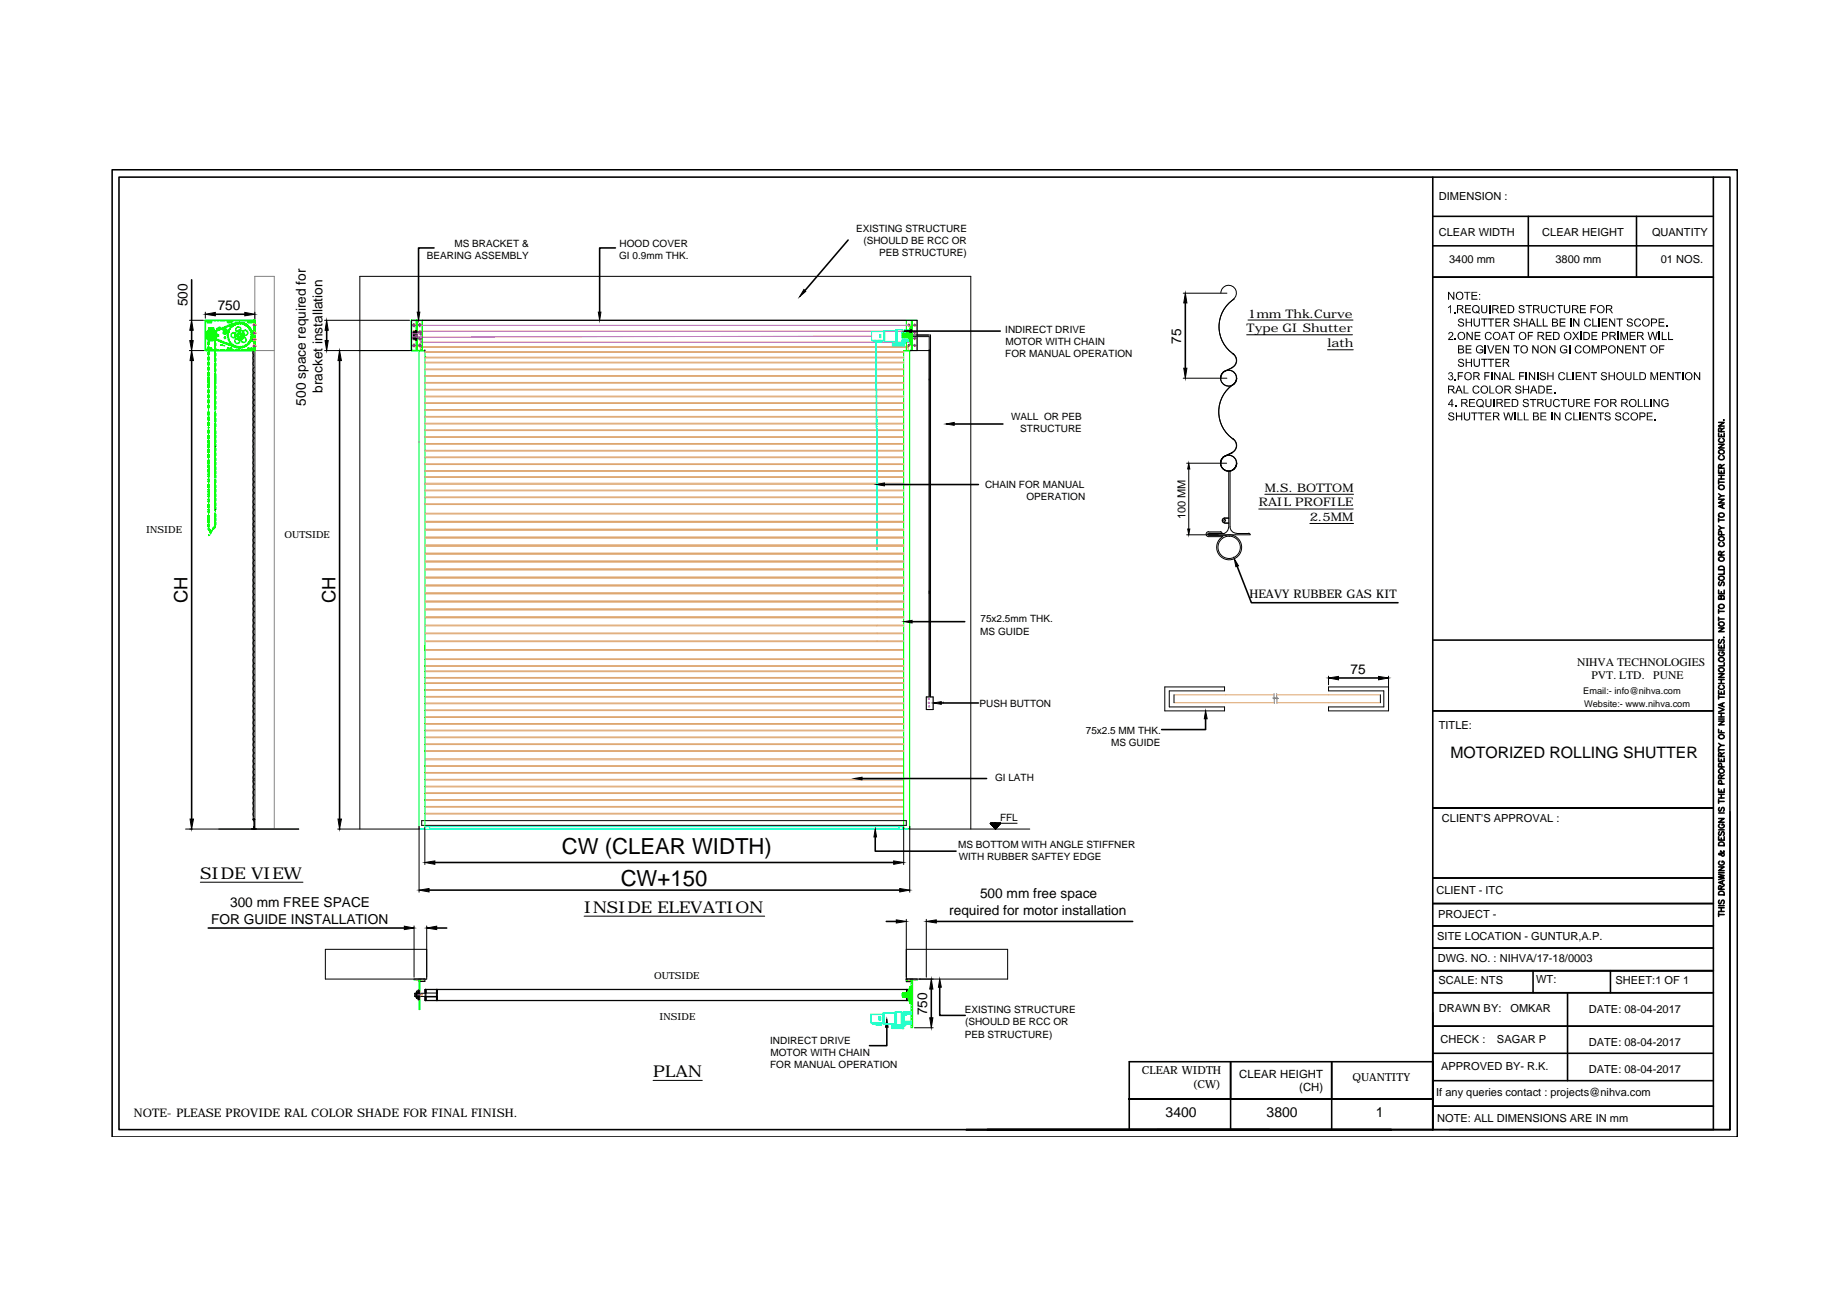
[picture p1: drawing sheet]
<svg xmlns="http://www.w3.org/2000/svg" width="297mm" height="210mm" viewBox="0 0 297 210" stroke-linecap="round" stroke-linejoin="round" font-family="sans-serif">
<defs><g id="words">
<g font-size="3.6">
<text x="90.4" y="137.3">CW (CLEAR WIDTH)</text>
<text x="99.8" y="142.5">CW+150</text>
</g>
<g font-size="3">
<text x="30.1" y="97" transform="rotate(-90 30.1 97)">CH</text>
<text x="53.9" y="97" transform="rotate(-90 53.9 97)">CH</text>
</g>
<g font-size="2.6">
<text x="32.2" y="141.3">SIDE VIEW</text>
<text x="93.9" y="146.8">INSIDE ELEVATION</text>
<text x="105" y="173.2">PLAN</text>
</g>
<text font-size="2.5" x="233.3" y="122">MOTORIZED ROLLING SHUTTER</text>
<g font-size="2.2">
<text x="30.1" y="49.3" transform="rotate(-90 30.1 49.3)">500</text>
<text x="35" y="49.9">750</text>
<text x="189.9" y="55.3" transform="rotate(-90 189.9 55.3)">75</text>
<text x="49.2" y="65.2" transform="rotate(-90 49.2 65.2)">500 space required for</text>
<text x="51.9" y="63.2" transform="rotate(-90 51.9 63.2)">bracket installation</text>
<text x="217.2" y="108.4">75</text>
<text x="34" y="148.6">FOR GUIDE INSTALLATION</text>
<text x="37" y="145.9">300 mm FREE SPACE</text>
<text x="152.7" y="147.1">required for motor installation</text>
<text x="157.6" y="144.4">500 mm free space</text>
<text x="149.1" y="163.3" transform="rotate(-90 149.1 163.3)">750</text>
<text x="187.5" y="179.7">3400</text>
<text x="203.7" y="179.7">3800</text>
<text x="221.3" y="179.7">1</text>
</g>
<g font-size="1.9">
<text x="200.5" y="53.5">Type GI Shutter</text>
<text x="200.7" y="51.1">1mm Thk.Curve</text>
<text x="213.5" y="55.8">lath</text>
<text x="202.4" y="81.4">RAIL PROFILE</text>
<text x="203.4" y="79.1">M.S. BOTTOM</text>
<text x="210.7" y="83.8">2.5MM</text>
<text x="201" y="96.1">HEAVY RUBBER GAS KIT</text>
<text x="253.6" y="107.1">NIHVA TECHNOLOGIES</text>
<text x="255.9" y="109.2">PVT. LTD.</text>
<text x="265.9" y="109.2">PUNE</text>
<text x="21.5" y="179.7">NOTE- PLEASE PROVIDE RAL COLOR SHADE FOR FINAL FINISH.</text>
</g>
<g font-size="1.8">
<text x="231.4" y="32.1">DIMENSION :</text>
<text x="231.4" y="38">CLEAR WIDTH</text>
<text x="248" y="38">CLEAR HEIGHT</text>
<text x="265.7" y="38">QUANTITY</text>
<text x="233" y="42.2">3400 mm</text>
<text x="250.1" y="42.2">3800 mm</text>
<text x="267.1" y="42.3">01 NOS.</text>
<text x="190.7" y="83.5" transform="rotate(-90 190.7 83.5)">100 MM</text>
<text x="231.4" y="117.3">TITLE:</text>
<text x="231.9" y="132.2">CLIENT'S APPROVAL :</text>
<text x="231" y="143.8">CLIENT - ITC</text>
<text x="231.3" y="147.7">PROJECT -</text>
<text x="231.1" y="151.2">SITE LOCATION - GUNTUR,A.P.</text>
<text x="231.2" y="154.7">DWG. NO. : NIHVA/17-18/0003</text>
<text x="231.4" y="158.2">SCALE: NTS</text>
<text x="247.1" y="158.2">WT:</text>
<text x="259.8" y="158.2">SHEET:1 OF 1</text>
<text x="231.4" y="162.7">DRAWN BY:</text>
<text x="231.7" y="167.8">CHECK :</text>
<text x="240.7" y="167.7">SAGAR P</text>
<text x="242.9" y="162.8">OMKAR</text>
<text x="255.5" y="162.9">DATE: 08-04-2017</text>
<text x="183.6" y="172.8">CLEAR WIDTH</text>
<text x="199.3" y="173.3">CLEAR HEIGHT</text>
<text x="217.5" y="173.9">QUANTITY</text>
<text x="231.8" y="172.1">APPROVED BY- R.K.</text>
<text x="255.5" y="168.2">DATE: 08-04-2017</text>
<text x="255.5" y="172.6">DATE: 08-04-2017</text>
<text x="191.8" y="175">(CW)</text>
<text x="209" y="175.5">(CH)</text>
<text x="231" y="176.2">If any queries contact : projects@nihva.com</text>
<text x="231.1" y="180.5">NOTE: ALL DIMENSIONS ARE IN mm</text>
</g>
<g font-size="1.6">
<text x="68.7" y="41.6">BEARING ASSEMBLY</text>
<text x="73.1" y="39.7">MS BRACKET &amp;</text>
<text x="99.6" y="41.6">GI 0.9mm THK.</text>
<text x="99.7" y="39.7">HOOD COVER</text>
<text x="137.7" y="37.3">EXISTING STRUCTURE</text>
<text x="138.9" y="39.3">(SHOULD BE RCC OR</text>
<text x="141.4" y="41.2">PEB STRUCTURE)</text>
<text x="161.7" y="53.6">INDIRECT DRIVE</text>
<text x="161.7" y="57.4">FOR MANUAL OPERATION</text>
<text x="161.7" y="55.5">MOTOR WITH CHAIN</text>
<text x="162.6" y="67.6">WALL OR PEB</text>
<text x="164.1" y="69.6">STRUCTURE</text>
<text x="158.4" y="78.5">CHAIN FOR MANUAL</text>
<text x="165.1" y="80.5">OPERATION</text>
<text x="23.5" y="85.7">INSIDE</text>
<text x="45.8" y="86.5">OUTSIDE</text>
<text x="157.7" y="100.1">75x2.5mm THK.</text>
<text x="157.6" y="102.1">MS GUIDE</text>
<text x="157.5" y="113.7">PUSH BUTTON</text>
<text x="174.6" y="118.1">75x2.5 MM THK.</text>
<text x="160" y="125.6">GI LATH</text>
<text x="178.7" y="120">MS GUIDE</text>
<text x="154.1" y="136.4">MS BOTTOM WITH ANGLE STIFFNER</text>
<text x="160.8" y="132.1">FFL</text>
<text x="154.2" y="138.3">WITH RUBBER SAFTEY EDGE</text>
<text x="105.2" y="157.5">OUTSIDE</text>
<text x="106" y="164">INSIDE</text>
<text x="123.9" y="167.9">INDIRECT DRIVE</text>
<text x="155.2" y="163">EXISTING STRUCTURE</text>
<text x="155.2" y="166.9">PEB STRUCTURE)</text>
<text x="155.2" y="164.9">(SHOULD BE RCC OR</text>
<text x="123.9" y="171.8">FOR MANUAL OPERATION</text>
<text x="123.9" y="169.9">MOTOR WITH CHAIN</text>
</g>
<g font-size="1.5">
<text x="254.6" y="111.6">Email:- info@nihva.com</text>
<text x="254.8" y="113.7">Website:- www.nihva.com</text>
</g>
</g></defs>
<!-- layer: 0 -->
<g fill="none" stroke="#dda56e" stroke-width=".16">
<path d="M67.6 55.9h78.5M67.6 55.8h78.5M68.3 59.5h77M68.3 59.4h77M68.3 58.4h77M68.3 58.3h77M68.3 57.6h77M68.3 57.4h77M68.3 56.7h77M68.3 56.6h77M67.4 71.2h.1M68.3 75.8h77"/>
<path d="M68.3 75.7h77M68.3 74.7h77M68.3 74.6h77M68.3 73.6h77M68.3 73.5h77M68.3 72.6h77M68.3 72.4h77M68.3 71.5h77M68.3 71.3h77M68.3 70.4h77M68.3 70.2h77M68.3 69.3h77"/>
<path d="M68.3 69.1h77M68.3 68.2h77M68.3 67.1h77M68.3 67h77M68.3 66h77M68.3 65.9h77M68.3 64.9h77M68.3 64.8h77M68.3 63.8h77M68.3 63.7h77M68.3 62.7h77M68.3 62.6h77"/>
<path d="M68.3 61.6h77M68.3 61.5h77M68.3 60.5h77M68.3 60.4h77M68.3 68.1h77M68.3 79.9h77M68.3 79h77M68.3 78.8h77M68.3 77.9h77M68.3 77.7h77M68.3 76.8h77M68.3 76.7h77"/>
<path d="M68.3 81.2h77M68.3 81h77M68.3 80.1h77M68.5 99.4h76.8M68.5 99.2h76.8M68.5 98.1h76.8M68.5 98h76.8M68.5 96.8h76.8M68.5 96.7h76.8M68.5 95.5h76.8M68.5 95.4h76.8M68.5 94.2h76.8"/>
<path d="M68.5 94.1h76.8M68.5 93h76.8M68.5 92.8h76.8M68.5 91.7h76.8M68.5 91.5h76.8M68.5 90.4h76.8M68.5 90.3h76.8M68.5 89.1h76.8M68.5 89h76.8M68.5 87.8h76.8M68.5 87.7h76.8M68.5 86.5h76.8"/>
<path d="M68.5 86.4h76.8M68.5 85.3h76.8M68.5 85.1h76.8M68.5 84h76.8M68.5 83.9h76.8M68.5 82.7h76.8M68.5 82.6h76.8M68.3 104.6h77M68.3 116.5h77M68.3 116.4h77M68.3 115.4h77M68.3 115.3h77"/>
<path d="M68.3 114.3h77M68.3 114.2h77M68.3 113.2h77M68.3 113.1h77M68.3 112.1h77M68.3 112h77M68.3 111h77M68.3 110.9h77M68.3 119.8h77M68.3 119.6h77M68.3 118.7h77M68.3 118.5h77"/>
<path d="M68.3 117.6h77M68.3 117.4h77M68.3 109.1h77M68.3 109h77M68.3 108h77M68.3 107.9h77M68.3 109.9h77M68.3 109.8h77M68.3 107.2h77M68.3 107.1h77M68.3 106.1h77M68.3 106h77"/>
<path d="M68.5 100.7h76.8M68.5 101.9h76.7M68.5 103.2h76.7M68.5 100.5h76.8M68.5 101.8h76.8M68.5 103.1h76.8M68.5 104.5h76.7M188.8 113h16.1M188.8 111.8h16.1M205.3 111.8h16.7M205.4 113h16.6M68.3 130.9h77"/>
<path d="M68.3 130.8h77M68.3 129.8h77M68.3 129.7h77M68.3 128.7h77M68.3 128.6h77M68.3 127.6h77M68.3 127.5h77M68.3 126.6h77M68.3 126.4h77M68.3 125.5h77M68.3 125.3h77M68.3 124.4h77"/>
<path d="M68.3 124.2h77M68.3 123.3h77M68.3 123.1h77M68.3 122.2h77M68.3 122h77M68.3 120.9h77M68.3 120.7h77"/>
</g>
<g fill="none" stroke="#0f0" stroke-width=".16">
<path d="M66.2 56.4h2.1v28.9M67.4 56.4v76.9M67.5 56.4h.8M68.5 57.4h.1M145.2 53.8h.2M145.2 53.6v.7M145.2 53.9h.9M145.2 53.6v.2M145.2 54.1v.3M145.2 54.1h.2v.1h.7M145.2 54.4h.9M145.2 54.1h.2"/>
<path d="M145.3 56.4h.9M145.3 53.7h-.2v.5h.2M145.4 53.7h.7M145.4 54.2h.7M145.4 53.8h.1M145.8 53v-1.5h1.7v4.9h-2.2v28.9M145.8 55.1v1.3M146.1 53.6h-.9v.8M146.1 53.7h-.7v.1M146.1 53.7h.1M146.1 54.2h.1M146.1 53.4v.1v.9"/>
<path d="M146.1 53.4v1M146.1 53.4h.2M146.1 54.4h.2M146.3 53.7h.1M146.3 54.2h.1M146.3 56.4v76.9h-.1M146.4 52.7h.1M146.4 55.2h.1M146.4 51.5l.2 .1v4.7l-.2 .1M146.4 53.7h.1M146.4 54.2h.1M146.4 52.8l-.1 .2v1.9l.1 .1"/>
<path d="M146.4 52.6v2.7M146.5 53.5l.1 1M146.6 53.7h.1M146.6 54.2h.1M146.6 51.5v4.9M146.6 52.5h.1M146.6 55.4h.1M146.6 54.7h.1M146.6 53.2h.1M146.6 53.3h.1M146.6 52.5h-.2v2.9h.2M146.6 53.4l-.1 .1"/>
<path d="M146.7 51.5v4.9M33.5 67.6v.3M34.6 67.9v.2M33.5 84.8v.2M68.3 85.4v47.5M145.3 85.4v48h1M67.4 133.4h.9M67.5 133.3h.1M67.7 133.3h.1M67.9 133.3h.1M68.1 133.3h.1M68.3 133.3h.1"/>
<path d="M145.3 133.3h.1M145.5 133.3h.1M145.7 133.3h.1M145.8 133.3h.2M146.1 133.3h.1M66.6 157.5h1.7v.1h-1.7zM67.4 157.6v4.8h.1v-4.8M145.8 157.5h1.7v.1h-1.7zM146.5 157.6v7.7h.3v-7.7M146.7 157.6v.2M146.7 157.9v.4M146.7 158.4v.4"/>
<path d="M146.7 158.9v.3M146.7 159.4v.3M146.7 159.9v.3M146.7 160.4v.3M146.7 160.8v.4M146.7 161.3v.3M146.7 161.8v.3M146.7 162.3v.3M146.7 162.8v.3M146.7 163.2v.4M146.7 163.7v.3M146.7 164.2v.3"/>
<path d="M146.7 164.7v.3M146.7 165.2v.1"/>
<circle cx="146.2" cy="55.6" r=".15"/>
<circle cx="146.2" cy="52.3" r=".15"/>
<circle cx="147.1" cy="55.6" r=".15"/>
<circle cx="147.1" cy="52.3" r=".15"/>
<circle cx="147.1" cy="53.4" r=".15"/>
<circle cx="147.1" cy="54.4" r=".15"/>
</g>
<path d="M67.6 55v1.4h-1.4M146.1 55.8v.6h1.4" fill="none" stroke="#b88a5c" stroke-width=".16"/>
<path d="M67.6 53.3h78.6v1.7h-78.6zM67.6 54.4h.1M67.6 53.7h-1.3v.5h1.3M67.7 53.3v1.7M67.7 52.3h78.5M140.2 54.1l-72.7 .1M146.1 53.3v1.7" fill="none" stroke="#f0f" stroke-width=".16"/>
<path d="M67.7 53.8l-.1 .1" fill="none" stroke="#b85c8a" stroke-width=".16"/>
<g fill="none" stroke="#000" stroke-width=".16">
<path d="M30.5 56.4h2.4M30.5 51.5h2.2M33 50.2v1M41 50.2v1M52.2 56.4h14v-4.9h81.3v4.9M52.2 51.5h13.7M68.3 56.4h.1M146.1 53.7h.5M146.4 56.4h3.2M147.5 53.9h2.1v58.2h.5v2h-1.1v-2h.4v-55.7M149.4 56.4h.1M190.3 47.2h7"/>
<path d="M196.3 47.1a1.25 1.25 0 0 1 1.9-1.1 1.25 1.25 0 0 1 .1 2.2M196.9 59.7a1.29 1.29 0 0 0 .1 2.2 1.29 1.29 0 0 0 1.9-1.1M198.2 59.1l-1.3 .6M198.2 56.8a1.29 1.29 0 0 1 .7 1.2 1.29 1.29 0 0 1-.8 1.1M198.3 56.9a1.25 1.25 0 0 1-.2 2.2M198.5 48.1a5.3 5.3 0 0 0 0 8.9M200.5 53.8h17M200.7 51.5h16.9M213.5 56.3h4.1M34.6 72h.1M34.6 72.6h.1M34.6 74.9h.1"/>
<path d="M34.6 76.3h.1M34.6 79.2h.1M34.6 70.5v.1M34.6 77.3h.1M149.4 61.1h.1M190.3 60.8h7M190.8 74.5h6.5M191.2 75.4v9.7M196.3 60.8a1.29 1.29 0 0 1 1.9-1.1 1.29 1.29 0 0 1 0 2.2M196.3 74.5a1.29 1.29 0 0 1 1.9-1.1 1.29 1.29 0 0 1 0 2.2M196.3 74.5h.1M196.3 60.8h.1"/>
<path d="M196.3 60.8a1.25 1.25 0 0 1 1.9-1.1 1.25 1.25 0 0 1 .1 2.1M196.3 74.5a1.25 1.25 0 0 1 1.9-1.1 1.25 1.25 0 0 1 .1 2.1M196.9 73.4a1.29 1.29 0 0 0 .1 2.2 1.29 1.29 0 0 0 1.9-1.1M197.6 75.8v9M197.8 75.9v8.9M197.9 75.7l-.1 .1M198.2 72.8l-1.3 .6M198.2 70.5a1.29 1.29 0 0 1 .7 1.2 1.29 1.29 0 0 1-.8 1.1M198.3 70.6a1.25 1.25 0 0 1-.2 2.2M198.4 61.8a5.3 5.3 0 0 0 0 8.9M198.9 74.5h.1M203.4 79.5h14.3"/>
<path d="M34.6 80.7h.1M34.6 82.1h.1M149.4 95.2h.1M190.8 86h10.3M194.4 85.8l-.2 .1 .2 .2M194.4 85.5a.4 .4 0 0 0-.4 .4 .4 .4 0 0 0 .4 .4M194.4 85.6h1.9M194.4 85.8h2.2M194.4 86.3h2.3M194.4 86.1h2.8M194.6 85.8l-.2 .2M194.6 85.8h2.3"/>
<path d="M196.3 85.5l.2 .2M197 84.2h.6M197.1 86.1a2.01 2.01 0 0 1 2.6 2.3 2.01 2.01 0 0 1-3.1 1.3 2.01 2.01 0 0 1 0-3.4M197.6 84.8a1.04 1.04 0 0 1-.7 1M197.6 83.3h-.6a.4 .4 0 0 0-.4 .4 .4 .4 0 0 0 .4 .4h.6M197.6 83.4h-.6a.36 .36 0 0 0-.4 .3 .36 .36 0 0 0 .4 .4M197.8 84.7a1.04 1.04 0 0 0 1.1 1.1M198.9 85.8h1.9M200.8 85.8h.2v.2M202.4 81.9h15.2M210.7 84.2h7M151.7 113.1h.1"/>
<path d="M187.3 110.5h9.6v.6h-8.9v2.6h8.9v.6h-9.6zM188.8 111.8v1.2M213.7 108.8v1.4M222 111.8v1.2M223.3 108.8v5.5h-9.6v-.6h8.8v-2.6h-8.8v-.6h9.6M29.8 133.4h18.2M40.7 131.9l.2 .2v1.3M40.7 131.9l.1-.2 .1 .2M40.9 133l-.1 .3-.3 .1M40.9 131.9v-.2h-.2l.1 .3M40.9 132.1v1.3M40.9 133.3l.3 .1"/>
<path d="M54.3 133.4h13.1M57.9 133.4v-88.9h98.2v88.9M67.4 132.9v10.6M67.8 132h78v.8h-78zM68.3 133v6.1M145.3 133v6.1M146.3 133.4h19.3M146.3 132.9v10.6M159.3 132.4h.1M159.3 132.5h.1M159.3 132.4h4.3M159.3 132.4l.8 1"/>
<path d="M159.3 132.4v.1M159.3 132.5v-.1v.1M159.4 132.4l-.1 .1zM159.4 132.6l.1-.2-.1 .2M159.4 132.4v.1M159.5 132.4l-.1 .2M159.6 132.4l-.1 .3zM159.6 132.8l.1-.4-.1 .4M159.6 132.4l-.1 .3M159.6 132.8l.2-.4-.2 .5M159.8 132.4l-.1 .5 .2-.5-.2 .5M159.8 133.1l.3-.7-.2 .7 .2-.7-.2 .7"/>
<path d="M159.9 132.4l-.2 .5M159.9 133.2l.2-.8-.2 .8M160 132.4l-.2 .7 .2-.7-.2 .7 .2-.7-.2 .7 .2-.7-.2 .6 .1-.6-.2 .6M160 133.3l.3-.9-.3 .9M160.1 132.4l-.2 .8M160.1 133.3l.3-.9-.2 .9M160.2 132.4l-.2 .8zM160.2 132.4l-.2 .9M160.2 133.2l.2-.8-.2 .8M160.3 132.4l-.2 .9zM160.3 132.4l-.2 1zM160.3 132.4l-.2 1"/>
<path d="M160.3 133.1l.2-.7-.1 .7M160.4 132.4l-.3 .9zM160.4 132.4l-.1 .7M160.5 132.9l.1-.5-.1 .5M160.5 132.4l-.1 .7zM160.5 132.4l-.1 .6 .2-.6-.2 .5M160.5 132.9l.2-.5-.2 .5M160.5 132.8l.2-.4-.1 .4M160.6 132.8l.1-.4-.1 .4M160.7 132.4l-.1 .4M160.7 132.6l.1-.2-.1 .4M160.8 132.4l-.1 .2 .2-.2"/>
<path d="M160.9 132.5h.1M160.9 132.4h.1M160.9 132.4l-.8 1M32.2 141.9h16.5M66.6 148.9v8.3M67.4 157.5v.4h.9v-.4M67.5 157.7l.1 .1M67.6 157.6h-.1M67.6 157.6h.2M67.6 157.8h.2M67.9 157.6h.1M67.9 157.8h.1"/>
<path d="M68.1 157.6h.1M68.1 157.8h.1M68.2 157.6h.1M68.2 157.8h.1M68.4 159.2h.1M68.4 159.3l.1-.1-.1 .1M68.4 159.5l.1-.1-.1 .1M68.4 159.7l.1-.1-.1 .1M68.4 159.3l.1-.2v1.9M68.4 159.2h77.6M68.4 159.1h77.6v1.9h-77.6zM68.4 159.7h1.8"/>
<path d="M68.5 159.1l-.1 .1M68.5 159.6l-.1 .1 .1-.1M68.5 159.7h.1M68.5 159.8h-1.8v.5h3.6l-.1 .1 .1-.1M68.5 159.2l-.1 .1M68.5 159.3l-.1 .1M68.5 159.3l-.1 .2M68.5 159.4l-.1 .2M68.5 159.5l-.1 .1M68.6 148.9v8.6h-16.3v-4.8h16.3M70.2 159.4l.1-.1-.1 .1M70.2 159.6l.1-.2-.1 .2"/>
<path d="M70.2 159.7l.1-.1-.1 .1M70.2 159.1v1.9M70.2 159.3l.1-.2v1.9M70.2 159.8h.1M70.2 159.1v.1l.1-.1M70.3 159.6l-.1 .2 .1-.1M70.3 159.2l-.1 .1M70.3 159.3l-.1 .1M70.3 159.3l-.1 .2M70.3 159.4l-.1 .1M70.3 159.5l-.1 .1M70.3 159.5l-.1 .2"/>
<path d="M70.3 159.7l-.1 .1M93.9 147.4h29.1M145.8 152.7h16.3v4.8h-16.3M145.8 147.9v10h.9v-.4M145.8 157.6h.1M145.8 157.8h.1M145.8 159.1v.6M145.9 157.6h.2M145.9 157.8h.2M146.1 157.6h.2M146.1 157.8h.2M146.3 157.6h.1"/>
<path d="M146.3 157.8h.1M146.5 157.6h.1M146.6 157.7l-.1 .1M149 147.9v9.3M68.4 160.4h.1M68.4 160.7l.1-.1-.1 .1M68.4 160.9l.1-.1-.1 .1M68.4 160.9h77.6M68.5 160.4h-.1M68.5 160.4l-.1 .1M68.5 160.5l-.1 .1M68.5 160.5l-.1 .2"/>
<path d="M68.5 160.7l-.1 .1M68.5 160.7l-.1 .2M68.5 160.8l-.1 .2 .1-.1M70.2 160.6l.1-.2-.1 .2M70.2 160.3v.1h-1.8M70.3 160.7h-.1M70.3 160.8l-.1 .1M70.3 160.3l-.1 .1M70.3 160.4l-.1 .1M70.3 160.5l-.1 .1M70.3 160.5l-.1 .2M70.3 160.7l-.1 .2"/>
<path d="M70.3 160.9l-.1 .1M105 173.8h7.9M145.8 160.4v.6M147.1 165.3h3"/>
<circle cx="197" cy="83.7" r=".15"/>
<circle cx="197.7" cy="88" r="1.8"/>
</g>
<g fill="none" stroke="#0ff" stroke-width=".16">
<path d="M140.7 54.7v.2h-.3h.4v-.2M141 55h.1M141 55h.9M141 55v.1l.9-.1M141 54.9l-.1 .1M141.1 54.9h.1M141.3 54.9h.1M141.3 54.7v.3M141.5 53.8h.2v.5h-.2zM141.5 54.7v.3M141.6 53.9h.1M141.6 54.2h.1"/>
<path d="M141.9 55h.1M142.2 53.3h-2v1.4h2M142.2 53.6h.1M142.2 54.4h.1M142.3 53.2v1.7M143.5 55.2h1.8M143.6 55.5l1.7 .1zM143.6 55.3l.1 .2zM143.7 55.4l.1 .1zM143.8 55.5h.1M143.9 55.3v.2zM144.1 53h1v2.1h-1z"/>
<path d="M144.1 53.2h-1.9v1.7h1.9M144.2 53.3h.1M144.2 54.1h.1M144.1 54.8l.1 .1zM144.2 55.5h.1M144.3 55.5h.1M144.3 53v2.1M144.4 55.4v.1zM144.5 55.4v.1v-.1M144.5 55.5h.1zM144.6 55.5h.1zM144.9 55.3v.2z"/>
<path d="M145 55.5h.1M145.1 55.4v.1zM145.1 54.8h.1M145.1 54.3h.4M145.1 53.6h.4M145.1 54.9h.4M145.2 55.3v.2zM145.3 55.2v.4M145.4 55.7h.1M145.4 53.1v.2h.1M145.4 54.6v.2h.1M145.4 54.6h.1"/>
<path d="M145.4 53.1h.1M145.4 55h.1M145.4 55.2h-1.9v.4h1.9M145.4 54.5v.1M145.4 54.7h.1M145.4 53.1h.2M145.4 53.1v.1M145.5 55.1h.1M145.5 53.3h-.1M145.5 55.2h.1M145.5 55h.1M145.5 53.3h.1"/>
<path d="M145.5 54.9h1.1M145.5 54.5h1.1M145.5 54.8h.1M145.5 55h-.1v.7M145.6 54.6h-.2l.1 .1M145.6 53.3h.2M145.6 53.1h.2M145.6 54.6h.2M145.6 54.8h.2M145.8 53.3h.1M145.8 53.1h.1M145.8 54.6h.1"/>
<path d="M145.8 54.8h.1M145.9 54.9l-.3 .3-.1-.1M145.9 53.3h.1M145.9 53.1h.1M145.9 54.6h.1M145.9 54.8h.1M146.1 53.3h.1M146.1 53.1h.1M146.1 54.6h.1M146.1 54.8h.1M146.2 53.3h.1M146.2 53.1h.1"/>
<path d="M146.2 54.6h.1M146.2 54.8h.1M146.3 53.3h.2M146.3 53.1h.2M146.3 54.6h.2M146.3 54.8h.2M146.5 53.3h.1M146.5 53.1h.1M146.5 54.6h.1M146.5 54.8h.1M146.6 53h-1.1v2.2M146.6 53.3h-.7v.2h-.4"/>
<path d="M67.6 133.4h78.5M68.5 133.4v-.4h76.7v.4M69 133.4v-.3l.1 .3M69.1 133.3h75.5M144.6 133.4v-.3h.1v.3"/>
<circle cx="141.6" cy="54.2" r=".02"/>
<circle cx="141.6" cy="53.9" r=".02"/>
<circle cx="142.2" cy="53.6" r=".02"/>
<circle cx="142.2" cy="54.4" r=".02"/>
<circle cx="144.1" cy="53.3" r=".02"/>
<circle cx="144.2" cy="54" r=".02"/>
<circle cx="144.2" cy="54.8" r=".02"/>
</g>
<!-- layer: Guides -->
<path d="M40.7 56.4v75.4M41 56.2v77.2" fill="none" stroke="#000" stroke-width=".16"/>
<!-- layer: strips -->
<g fill="none" stroke="#000" stroke-width=".16">
<path d="M40.9 57.1l-.2 .5 .2 .4M40.9 58l-.2 .5 .2 .4M40.9 59.1l-.2 .4 .2 .4-.2 .3v.4l.2 .2M40.9 56.3l-.2 .4 .2 .5M40.9 68.7l-.2 .5 .2 .4-.2 .4 .2 .5-.2 .4 .2 .5-.2 .2v.4l.2 .3M40.9 72.2l-.2 .5 .2 .4-.2 .3v.3l.2 .3M40.9 74l-.2 .4 .2 .5-.2 .3v.3l.2 .3M40.9 75.7l-.2 .5 .2 .4-.2 .5 .2 .4-.2 .5 .2 .4-.2 .3v.3l.2 .3-.2 .4 .2 .5M40.9 65.2l-.2 .4 .2 .5-.2 .4 .2 .5-.2 .4 .2 .5-.2 .2v.4l.2 .3M40.9 60.8l-.2 .4 .2 .5-.2 .4 .2 .5-.2 .4 .2 .5-.2 .2v.4l.2 .2M40.9 64.3l-.2 .4 .2 .5M40.9 94.7l-.2 .4 .2 .5"/>
<path d="M40.9 91l-.2 .5 .2 .4-.2 .5 .2 .4-.2 .5 .2 .5-.2 .5 .2 .4M40.9 89.2l-.2 .4 .2 .5-.2 .5 .2 .4M40.9 87.3l-.2 .5 .2 .5-.2 .4 .2 .5M40.9 81.1l-.2 .5 .2 .4-.2 .5 .2 .5-.2 .2v.4l.2 .3-.2 .4 .2 .5M40.9 80.3l-.2 .4 .2 .5M40.9 99.3l-.2 .5 .2 .4-.2 .5 .2 .5-.2 .4 .2 .5-.2 .5 .2 .4M40.9 95.6l-.2 .5 .2 .4-.2 .5 .2 .5-.2 .4 .2 .5-.2 .5 .2 .5M40.9 84.6l-.2 .4 .2 .5-.2 .5 .2 .4-.2 .5 .2 .4M40.9 107.6l-.2 .5 .2 .4-.2 .5 .2 .4-.2 .5 .2 .5M40.9 114l-.2 .4 .2 .5-.2 .4 .2 .5-.2 .5 .2 .4-.2 .3v.3l.2 .3-.2 .4 .2 .5M40.9 118.4l-.2 .5 .2 .4-.2 .5 .2 .4-.2 .5 .2 .4-.2 .3v.3l.2 .3M40.9 110.4l-.2 .4 .2 .5-.2 .4 .2 .5-.2 .3v.3l.2 .3-.2 .5 .2 .4"/>
<path d="M40.9 103l-.2 .4 .2 .5-.2 .5 .2 .5-.2 .4 .2 .4-.2 .5 .2 .5M40.9 106.7l-.2 .4 .2 .5M40.9 128.7l-.2 .5 .2 .4-.2 .5 .2 .4-.2 .3v.3l.2 .3M40.9 125.2l-.2 .5 .2 .4-.2 .5 .2 .4-.2 .4 .2 .5-.2 .3v.3l.2 .3M40.9 122l-.2 .4 .2 .5-.2 .4 .2 .4-.2 .3v.4l.2 .2-.2 .5 .2 .4"/>
</g>
<!-- layer: labeling -->
<g fill="none" stroke="#0f0" stroke-width=".16">
<path d="M33.4 54.2v.4M33.4 55.8v.4M33.4 56.6l.1 .6M33.4 58.3v.4M33.4 59.1l.1 .5M33.4 59.9l.1 .8M33.4 54.2l.1-.1 .2 .1v.4l-.2 .1M33.4 54.2l.1-.1 .1 .1v.4l-.1 .1-.1-.1M33.4 55l.1-.1 .1 .1v.4h-.2M33.4 55.8h.1h.1v.4l-.1 .1-.1-.1M33.4 56.6h.1h.1v.4l-.1 .1-.1-.1M33.4 57.5l.1-.1 .1 .1-.1 .5"/>
<path d="M33.4 59.1h.2v.4l-.1 .1-.1-.1M33.4 58.7l.1 .1M33.4 56.2l.1 .1M33.4 55.4l.1 .1M33.4 54.6l.1 .1M33.5 54.9l-.1 .5M33.5 57.4h-.1l.1 .6M33.5 54.9l.2 .1v.4l-.2 .1M33.5 55.7l.2 .1v.4l-.2 .1M33.5 56.5l.2 .1v.5l-.2 .1M33.5 57.4h.2v.5l-.2 .1M33.5 58.2l.2 .1v.4l-.2 .1"/>
<path d="M33.5 59l.2 .1v.4l-.2 .1M33.5 59.8l.2 .1v.4l-.2 .2M33.5 56.5l-.1 .1M33.5 54.7v.2M33.5 55.5v.2M33.5 56.3v.2M33.5 57.2v.2M33.5 58v.2M33.5 58.8v.2M33.5 59.6v.2M33.5 58.2l-.1 .1M33.5 59l-.1 .1"/>
<path d="M33.5 59.8l-.1 .1M33.5 59.9h-.1M33.5 55.7l-.1 .1M33.6 58.3v.4l-.1 .1-.1-.1M33.6 59.9l-.1 .8M34.5 59.3l.1-.1 .1 .1v.4l-.1 .1-.1-.1M34.5 54.4v.4M34.5 55.2v.4M34.5 56v.4M34.5 56.9v.3M34.5 59.3v.4M34.5 54.4l.1-.1 .1 .1v.4l-.1 .1-.1-.1"/>
<path d="M34.5 58.5l.1-.1 .1 .1v.4l-.1 .1-.1-.1M34.5 57.2l.1 .2M34.5 58.9l.1 .1M34.5 59.7l.1 .1M34.5 56.4l.1 .1M34.5 55.6l.1 .1M34.5 54.8l.1 .1M34.5 53.9a.57 .57 0 0 0-.6-.6 .57 .57 0 0 0-.5 .8M34.6 57.6l-.1 .1 .1 .5M34.6 57.6l.1 .4-.1 .1-.1-.1M34.6 56.7l.1 .2v.3l-.1 .2M34.6 55.1l.1 .1v.4l-.1 .1"/>
<path d="M34.6 53.9v.4M34.6 54.9v.2M34.6 55.7v.2M34.6 56.5v.2M34.6 57.4v.2M34.6 58.2v.2M34.6 59v.2M34.6 59.8v.2M34.6 58.4l-.1 .5M34.6 54.3l.1 .1v.4l-.1 .1M34.6 55.9l.1 .1v.4l-.1 .1M34.6 57.6l.1 .1v.4l-.1 .1"/>
<path d="M34.6 58.4l.1 .1v.4l-.1 .1M34.6 59.2l.1 .1v.4l-.1 .1M34.6 56l.1 .4h-.2M34.6 56.7l-.1 .2M34.6 56.8l-.1 .1M34.6 59.2l-.1 .1M34.6 55.9l-.1 .1M34.6 55.1l-.1 .1M34.6 54.3l-.1 .1M34.7 55.2v.4l-.1 .1-.1-.1M34.7 56.9v.3l-.1 .1-.1-.1M33.4 60.7v.8"/>
<path d="M33.4 61.6l.1 .8M33.4 62.7v.4M33.4 63.5v.4M33.4 64.3v.5M33.4 65.2v.4M33.4 66.3v.4M33.4 67.1v.4M33.4 68v.4M33.4 69.2l.1 .5M33.4 70.1v.4M33.4 72.3v.4M33.4 74.8l.1-.1 .2 .1v.4l-.2 .1z"/>
<path d="M33.4 67.1l.1-.1 .2 .1v.4l-.2 .1M33.4 68l.1-.1 .2 .1v.4l-.2 .1M33.4 60.7h.1h.1v.8l-.1 .1-.1-.1M33.4 62.7h.1h.1v.4l-.1 .1-.1-.1M33.4 63.5h.1h.1v.4l-.1 .1-.1-.1M33.4 65.2l.1-.1 .1 .1v.4l-.1 .1-.1-.1M33.4 66.3l.1-.1 .1 .1v.4l-.1 .1-.1-.1M33.4 68l.1-.1 .1 .1-.1 .5M33.4 69.2h.2v.4l-.1 .1-.1-.1M33.4 70.1h.1h.1v.4l-.1 .1-.1-.1M33.4 72.3h.1h.1v.4l-.1 .1-.1-.1M33.4 74.1l.1-.1 .1 .1v.4"/>
<path d="M33.4 61.5l.1 .1M33.4 67.5l.1 .1M33.4 66.7l.1 .1M33.4 68.4l.1 .1M33.4 68.8l.1-.1 .1 .1M33.4 63.1l.1 .1M33.4 63.9l.1 .2M33.4 64.8l.1 .1M33.4 65.6l.1 .1M33.4 70.5l.1 .2M33.4 72.7l.1 .2M33.4 74.5h.1"/>
<path d="M33.4 73.5l.1 .2M33.4 74.5l.1 .1M33.5 70.8l-.1 .1 .1 .5M33.5 71.5l-.1 .1 .1 .5M33.5 73.1l-.1 .5M33.5 74l-.1 .5M33.5 60.6l.2 .1v.8l-.2 .1M33.5 61.5l.2 .1v.7l-.2 .1M33.5 62.6l.2 .1v.4l-.2 .1M33.5 63.4l.2 .1v.4l-.2 .2M33.5 64.3h.2v.5l-.2 .1M33.5 65.1l.2 .1v.4l-.2 .1"/>
<path d="M33.5 66.2l.2 .1v.4l-.2 .1M33.5 69.1l.2 .1v.4l-.2 .1M33.5 70l.2 .1v.4l-.2 .2M33.5 70.8l.2 .1v.4l-.2 .1M33.5 71.5l.2 .1v.4l-.2 .1M33.5 72.2l.2 .1v.4l-.2 .2M33.5 73.1l.2 .1v.4l-.2 .1M33.5 74h.2v.5l-.2 .1M33.5 61.8l-.1 .1h.2v.4l-.1 .1-.1-.1M33.5 64.3l.1 .5h-.2M33.5 67.1l.1 .4M33.5 70.8l.1 .4-.1 .1-.1-.1"/>
<path d="M33.5 71.5l.1 .5-.1 .1-.1-.1M33.5 73.1l.1 .1-.1 .4M33.5 74.7l.1 .5-.1 .1-.1-.1M33.5 60.5v.1M33.5 60.7v.3M33.5 61.3v.2M33.5 61.6v.2M33.5 62.4v.2M33.5 63.2v.2M33.5 64.1v.2M33.5 64.9v.2M33.5 65.7v.5"/>
<path d="M33.5 66.8v.3M33.5 67.6v.1M33.5 68.5v.2M33.5 68.9v.2M33.5 69.7v.3M33.5 70.7v.1M33.5 71.4v.1M33.5 72.1v.1M33.5 72.9v.2M33.5 73.7v.3M33.5 74.6v.1M33.5 60.6l-.1 .1"/>
<path d="M33.5 61.5l-.1 .1M33.5 61.5l.1 .1M33.5 61l-.1 .1 .1-.1 .1 .1M33.5 61l.2 .1M33.5 61.8l.2 .1M33.5 66.2l-.1 .1M33.5 67.1h-.1M33.5 68.7l-.1 .1 .1 .1M33.5 68.7l.2 .1-.2 .1M33.5 62.6l-.1 .1M33.5 63.4l-.1 .1M33.5 64.3l-.1 .1"/>
<path d="M33.5 65.1l-.1 .1M33.5 70l-.1 .1M33.5 69.1l-.1 .1M33.5 72.2l-.1 .1M33.6 75.4l-.2 .1v.4l.2 .1M33.6 76.2h-.2v.5l.2 .1 .1-.1M33.6 77.9l-.2 .1v.4l.2 .1 .1-.1M33.6 78.6l-.2 .1v.4l.2 .1M33.6 79.4l-.2 .1v.4l.2 .1M33.6 77.9l.1 .5M33.6 79.4l.1 .1-.1 .5M33.6 76.2l-.1 .5 .1 .1 .1-.1"/>
<path d="M33.6 75.4l.1 .1M33.6 75.3v.1M33.6 76v.2M33.6 77v.3M33.6 77.6v.3M33.6 78.5v.1M33.6 79.2v.2M33.6 80v.2M33.6 76.2l.1 .1M33.6 78.6l.1 .1M33.6 60.3l-.1 .1-.1-.1 .1 .2M33.6 61.1l-.1 .1-.1-.1 .1 .2"/>
<path d="M33.7 77.1l-.1-.1-.2 .1v.4l.2 .1M33.7 75.5v.4M33.7 76.2v.5M33.7 77.1v.4M33.7 78.7v.4M33.7 61.1l-.2 .2M33.7 60.7h-.2M33.7 75.5l-.1-.1-.1 .1v.4M33.7 77.1l-.1-.1-.1 .1v.4l.1 .1 .1-.1M33.7 78l-.1-.1-.1 .1v.4h.2M33.7 78.7h-.1h-.1v.4l.1 .1 .1-.1M33.7 79.5l-.1-.1-.1 .1 .1 .5"/>
<path d="M33.7 75.9l-.1 .1M33.7 79.1l-.1 .1M33.7 77.5l-.1 .1M34.5 60.5l.1 .1M34.5 60.8l.2 .2v.7l-.1 .1-.1-.1M34.5 62.5l.1 .1M34.5 62.1l.1-.1 .1 .1v.4M34.5 63.3l.1 .1M34.5 75.5l.2 .3v.4l-.1 .1M34.5 60.1l.1 .9M34.5 61v.7M34.5 62.1v.4"/>
<path d="M34.5 62.9v.4M34.5 63.8v.3M34.5 64.6l.1 .5M34.5 66.5v.4M34.5 68.2v.4M34.5 69.3l.1 .6M34.5 70.8v.4M34.5 71.5v.3M34.5 72.1v.4M34.5 73.7v.4M34.5 74.4v.4M34.5 76.5v.4"/>
<path d="M34.5 77.3v.3M34.5 78.1v.3M34.5 78.7v.4M34.5 68.2l.1-.1 .1 .1v.4l-.1 .1M34.5 60.1h.2l-.1 .8M34.5 62.9h.2v.4h-.2M34.5 63.8l.1-.1 .1 .1v.3M34.5 64.6l.1-.1 .1 .1v.3l-.1 .1-.1-.1M34.5 65.4l.1-.1 .1 .1-.1 .5M34.5 67.4l.1-.1 .1 .1v.3l-.1 .1-.1-.1M34.5 68.2l.1-.1 .1 .1v.4l-.1 .1-.1-.1M34.5 69.3h.2v.4l-.1 .1-.1-.1"/>
<path d="M34.5 70h.2v.4l-.1 .1-.1-.1M34.5 70.8l.1-.1 .1 .1v.4h-.1h-.1M34.5 71.5l.1-.1 .1 .1v.3l-.1 .1-.1-.1M34.5 72.1h.1h.1v.4l-.1 .1-.1-.1M34.5 72.9l.1-.1 .1 .1v.4l-.1 .1-.1-.1M34.5 73.7l.1-.1 .1 .1v.4M34.5 74.4l.1-.1 .1 .1v.4h-.1h-.1M34.5 75.1h.1h.1v.4l-.1 .1-.1-.1M34.5 75.8l.1-.1 .1 .1v.4l-.1 .1-.1-.1M34.5 77.3l.1-.1 .1 .1v.3l-.1 .1-.1-.1M34.5 78.1l.1-.1 .1 .1v.3l-.1 .1-.1-.1M34.5 78.7h.1h.1v.4l-.1 .1-.1-.1"/>
<path d="M34.5 79.5l.1-.1 .1 .1v.4M34.5 60.5l.1 .1 .1-.1M34.5 61.7l.1 .1M34.5 61.3l.1-.1 .1 .1M34.5 66.9l.1 .2M34.5 68.6l.1 .1M34.5 64.1l.1 .1M34.5 64.1l.1 .2M34.5 71.2l.1 .1M34.5 71.8l.1 .2M34.5 72.5l.1 .1M34.5 73.3l.1 .1"/>
<path d="M34.5 74.1l.1 .1M34.5 74.8l.1 .1M34.5 76.2l.1 .1M34.5 77.2l.1 .1M34.5 77.6l.1 .2M34.5 78.4l.1 .2M34.5 79.1l.1 .1M34.5 79.9l.1 .1M34.6 60.6v.2M34.6 61v.2M34.6 61.5v.1M34.6 61.8v.2"/>
<path d="M34.6 62.6v.2M34.6 63.4v.2M34.6 64.3v.1M34.6 65.1v.2M34.6 65.9v.5M34.6 67.1v.1M34.6 68.7v.2M34.6 69v.3M34.6 69.9h.1M34.6 70.6v.1M34.6 71.3h.1M34.6 72h.1"/>
<path d="M34.6 72.6v.2M34.6 73.4v.2M34.6 74.2v.1M34.6 74.9v.1M34.6 76.3v.1M34.6 77v.1M34.6 77.8v.1M34.6 78.6h.1M34.6 79.2v.2M34.6 65.3l-.1 .1 .1 .5M34.6 67.2l.1 .1v.5l-.1 .1-.1-.1zM34.6 69.9l.1 .1v.4l-.1 .1-.1-.5"/>
<path d="M34.6 72.8l-.1 .5M34.6 75l-.1 .5M34.6 75l.1 .1v.4l-.2 .3v.4M34.6 79.4l-.1 .5M34.6 60l.1 .1v.8l-.1 .1M34.6 60.8l.1 .2v.7l-.1 .1M34.6 62l.1 .1v.4l-.1 .1M34.6 62.8l.1 .1v.4l-.1 .1M34.6 63.6l.1 .2v.3l-.1 .2M34.6 64.4l.1 .2v.4l-.1 .1M34.6 65.3l.1 .1v.4l-.1 .1M34.6 66.4l.1 .1v.4l-.1 .2"/>
<path d="M34.6 69.3h.1v.5l-.1 .1M34.6 70.7l.1 .1v.4l-.1 .1M34.6 71.3l.1 .2v.3l-.1 .2M34.6 72l.1 .1v.4l-.1 .1M34.6 72.8l.1 .1v.4l-.1 .1M34.6 73.6l.1 .1v.4l-.1 .1M34.6 74.3l.1 .1v.4l-.1 .1M34.6 76.4l.1 .1v.4M34.6 77.1l.1 .2v.3l-.1 .2M34.6 77.9l.1 .2v.3l-.1 .2M34.6 78.6l.1 .1v.4l-.1 .1M34.6 79.4l.1 .1v.4l-.1 .1"/>
<path d="M34.6 60l-.1 .1M34.6 60.8l-.1 .2M34.6 60.9l-.1 .1M34.6 60.4l-.1 .1M34.6 60.4l.1 .1M34.6 61.2l-.1 .1M34.6 61.2l.1 .1M34.6 66.4l-.1 .1M34.6 62l-.1 .1M34.6 62.8l-.1 .1M34.6 63.6l-.1 .2M34.6 64.4l-.1 .2"/>
<path d="M34.6 69l-.1-.1 .1 .1M34.6 69.3h-.1M34.6 69.9l-.1 .1M34.6 70.7l-.1 .1M34.6 71.3l-.1 .2M34.6 72l-.1 .1M34.6 73.6l-.1 .1M34.6 74.3l-.1 .1M34.6 76.4l-.1 .1M34.6 77.1l-.1 .2M34.6 77.9l-.1 .2M34.6 78.6l-.1 .1"/>
<path d="M34.7 66.5v.4l-.1 .1-.1-.1M34.7 76.5v.4M34.7 61.3l-.1 .1-.1-.1 .1 .2M34.7 77.2l-.1 .1M34.7 60.5l-.1 .1M34.7 61.3l-.1 .2M34.7 68.9l-.1 .1M33.4 83v.4M33.4 83.6l.1 .5M33.4 84.3v.4M33.4 83.4l.3 .2v.4l-.2 .1M33.4 83l.1-.1 .1 .1-.1 .4"/>
<path d="M33.4 83.6l.1-.1 .1 .1v.4l-.1 .1-.1-.1M33.4 84.3l.1-.1 .1 .1v.4l-.1 .1-.1-.1M33.5 85h.1l.3 .3-.1 .2-.4-.4zM33.5 85h.1l.2 .4h-.1zM33.5 83.5h.1M33.5 82.8l.2 .2v.4l-.2 .1M33.5 84.2l.2 .1v.4l-.2 .1-.1-.1M33.5 84.1v.1M33.5 84.2l-.1 .1M33.5 82.8l-.1 .2M33.5 83.5l-.1 .1M33.6 80.2l-.2 .1v.4l.2 .1"/>
<path d="M33.6 81.1l-.2 .1v.4l.2 .1 .1-.5M33.6 81.8l-.2 .2v.3l.2 .2M33.6 82.5l-.1 .3M33.6 80.8v.3M33.6 81.7v.1M33.6 81.1l.1 .1M33.6 80.2l.1 .1M33.6 81.8l.1 .2M33.7 80.3v.4M33.7 82v.3M33.7 80.3l-.1-.1-.1 .1v.4l.1 .1 .1-.1M33.7 81.2h-.2v.4l.1 .1 .1-.1"/>
<path d="M33.7 82l-.1-.1-.1 .1v.3l.1 .1 .1-.1M33.7 82.3l-.1 .2M33.7 80.7l-.1 .1M33.8 85.7l.2-.4h.1l-.4 .8h-.1l-.1-.1M34.1 85.3v.1M34.1 85.3h-.2l-.2 .4M34.2 85.2l-.1 .1M34.5 84.8h.1l-.3 .3h-.1v-.1M34.5 80.9v.4M34.5 81.6v.4M34.5 82.7v.4M34.5 83.4v.3"/>
<path d="M34.5 83.1l.2 .3v.3l-.1 .2M34.5 80.2l.1-.1 .1 .1v.4h-.1h-.1M34.5 80.9l.1-.1 .1 .1v.4l-.1 .1-.1-.1M34.5 81.6l.1-.1 .1 .1v.4h-.1h-.1M34.5 82.7l.1-.1 .1 .1-.1 .5M34.5 83.4l.1-.1 .1 .1v.3l-.1 .1-.1-.1M34.5 83.7l.1 .2M34.5 80.6l.1 .1M34.5 81.3l.1 .1M34.6 83.2h.1M34.6 84.7v.2l-.4 .3M34.6 84.7l-.4 .3v.2"/>
<path d="M34.6 80v.1M34.6 80.7v.1M34.6 81.4h.1M34.6 83.9h.1M34.6 84.5v.2M34.6 80.1l-.1 .5M34.6 83.9l-.1 .1 .1 .5M34.6 80.1h.1v.5l-.1 .1M34.6 80.8l.1 .1v.4l-.1 .1M34.6 81.4l.1 .2v.4l-.1 .1-.1-.1M34.6 82.6l.1 .1v.4l-.1 .1M34.6 83.9l.1 .1v.4l-.1 .1"/>
<path d="M34.6 83.9l.1 .5-.1 .1-.1-.1M34.6 82.6l-.1 .1M34.6 83.2l-.1 .2M34.6 80.8l-.1 .1M34.6 81.4l-.1 .2M34.6 82.1v.5"/>
</g>
<!-- layer: bracket -->
<path d="M41 51.2v5" fill="none" stroke="#000" stroke-width=".16"/>
<!-- layer: hatch -->
<path d="M41 56.4h3.1M204.9 111.5v.6l.2 .3-.4-.1 .2 .1v.8M205.3 111.5v.6l.3 .3-.5-.1 .3 .1v.8M41 133.4v-88.9h3.1v88.9" fill="none" stroke="#808080" stroke-width=".16"/>
<!-- layer: labeling -->
<path d="M146.6 53.9h2.7M146.6 54.1h2.8v58" fill="none" stroke="#000" stroke-width=".16"/>
<g fill="none" stroke="#b85cb8" stroke-width=".16">
<path d="M149.6 54.1v58M149 112.1h1.1v2h-1.1z"/>
<circle cx="149.4" cy="112.4" r=".11"/>
<circle cx="149.4" cy="113.1" r=".11"/>
<circle cx="149.4" cy="113.6" r=".11"/>
</g>
<!-- layer: 0 -->
<g fill="#000" stroke="#000" stroke-width=".16">
<path d="M30.5 54.8h.6l-.3 1.6zM30.8 51.5l.3 1.6h-.6zM30.8 56.4l.3 1.6h-.5zM33 50.5l1.6-.3v.6zM39.4 50.2l1.6 .3-1.6 .3zM52.5 51.5l.3 1.6h-.5zM52.3 54.8h.5l-.3 1.6zM54.6 56.4l.3 1.6h-.5zM67.1 50.2h.4l-.2 1.3zM96.2 50.2h.4l-.2 1.3zM129.3 46.6l.3 .3-1 .8zM145.4 53.3l1.2-.3v.5z"/>
<path d="M190.6 47.2l.3 1.5h-.5zM190.4 59.2h.5l-.3 1.6zM140.9 77.9l1.3-.2v.4zM152.1 68.2l1.4-.3v.5zM191.2 74.5l.1 .9h-.3zM191 85.1h.3l-.1 .9zM198.5 89.9l.7 1.1-.4 .1zM145.4 100l1.3-.2v.4zM150.1 113.1l1.3-.2v.4zM193.9 114.3l.2 1.3h-.4zM213.7 109.1l1.6-.3v.5zM221.7 108.8l1.6 .3-1.6 .2z"/>
<path d="M30.6 131.7h.5l-.3 1.7zM54.4 131.7h.5l-.3 1.7zM68.3 138.7l1.6-.2v.5zM137.4 125.2l1.2-.2v.4zM140.8 133.3l.2 1.3h-.5zM143.7 138.5l1.6 .2-1.6 .3zM65 149l1.6 .3-1.6 .2zM67.4 143.2l1.6-.3v.6zM68.6 149.3l1.6-.3v.5zM144.1 148l1.7 .2-1.7 .3zM144.7 142.9l1.6 .3-1.6 .3zM149.8 157.5l.2 1.6h-.5z"/>
<path d="M149 148.2l1.6-.2v.5zM151.1 157.5l.3 1.3h-.5zM142.6 164l.2 1.2h-.4zM149.5 163.7h.5l-.2 1.6z"/>
</g>
<g fill="none" stroke="#000" stroke-width=".25">
<path d="M18 27.3h261.4v155.6h-261.4zM19.1 28.5h259.1v153.2h-259.1zM69.8 39.9h-2.5v10.3M99 39.9h-2.6v10.3M136.4 38.6l-6.9 8.1M230.4 28.5v153.2M230.4 34.8h45.1M230.4 39.5h45.1M245.8 34.8v9.8M263.2 34.8v9.8M275.5 28.5v153.2h-93.9v-10.9h48.8M30.8 45v6.5"/>
<path d="M30.8 53.1v1.7M30.8 58v73.7M34.6 50.5h4.8M52.5 53.1v1.7M54.6 58v73.7M66.5 53.7h.5M66.5 54.2h.5M66.5 53.9h.1M66.8 53.2h.2v1.5h-.2zM66.8 53.6h-.3v.7h.3M66.8 53.4h-.2v1.1h.2M66.8 53.3h.2"/>
<path d="M66.8 53.5h.2M66.8 54.4h.2M66.8 54.6h.2M146.6 53.3h14.3M190.6 48.7v10.5M230.4 44.6h45.1M142.2 77.9h15.2M153.5 68.2h7.8M276.4 75.6v.5h.9v-.5M276.4 71.5h.9l-.9 .6h.9M276.4 69.7v.5h.9v-.5M276.4 67.9h.9l-.9 .6h.9"/>
<path d="M276.4 77.3v.6M276.4 79.4l.4 .4M276.4 77.6h.9M276.4 77h.9M276.4 76.5h.9M276.4 72.5a.42 .42 0 0 1 .6-.1 .42 .42 0 0 1 .2 .5 .43 .43 0 0 1-.6 .1 .43 .43 0 0 1-.2-.5zM276.6 73.3a.38 .38 0 0 0-.2 .5 .38 .38 0 0 0 .5 .2 .35 .35 0 0 0 .4-.3 .35 .35 0 0 0-.2-.4M276.6 70.5a.33 .33 0 0 0-.2 .4 .33 .33 0 0 0 .3 .3h.2a.33 .33 0 0 0 .4-.3 .33 .33 0 0 0-.2-.4M276.8 75.3v-.5h-.3l-.1 .5h.9M276.8 69.4v-.5h-.3l-.1 .5h.9M276.8 69.9v.3M276.8 75.8v.3"/>
<path d="M276.8 76.5v.5M277.2 67.5v.1zM277.3 79.8h-.5l-.4 .3M277.3 74.7l-.5 .3M277.3 68.8l-.5 .3M146.7 100h8.5M199 91.1l2.3 5.8h23.5M276.4 94.9v.6h.9v-.6M276.4 80.3h.9l-.9 .6h.9M276.4 83.4v.5M276.4 98v.6M276.4 99.3v.6"/>
<path d="M276.4 99.6h.9M276.4 98.3h.9M276.4 84.6l.4 .3M276.4 83.7h.9M276.4 97.4a.42 .42 0 0 1 .6-.2 .42 .42 0 0 1 .2 .6 .43 .43 0 0 1-.6 .1 .43 .43 0 0 1-.2-.5zM276.4 92.8a.42 .42 0 0 1 .6-.1 .42 .42 0 0 1 .2 .6 .43 .43 0 0 1-.6 0 .43 .43 0 0 1-.2-.5zM276.4 91.2a.5 .5 0 0 1 .9 .2v.3h-.9zM276.4 89.7a.42 .42 0 0 1 .6-.1 .42 .42 0 0 1 .2 .6 .43 .43 0 0 1-.6 0 .43 .43 0 0 1-.2-.5zM276.4 86.5a.42 .42 0 0 1 .6-.2 .42 .42 0 0 1 .2 .6 .43 .43 0 0 1-.6 .1 .43 .43 0 0 1-.2-.5zM276.4 82.7a.42 .42 0 0 1 .6-.2 .42 .42 0 0 1 .2 .6 .43 .43 0 0 1-.6 .1 .43 .43 0 0 1-.2-.5zM276.5 93.6l-.1 .2 .1 .4 .2-.1 .3-.5h.2l.1 .2-.1 .4M276.6 87.2a.33 .33 0 0 0-.2 .4 .33 .33 0 0 0 .3 .3h.2a.33 .33 0 0 0 .4-.3 .33 .33 0 0 0-.2-.4"/>
<path d="M276.8 96l.2-.2h.2l.1 .2v.4h-.9l.1-.6 .3 .1v.5M276.8 89.3v-.5l-.3-.1-.1 .6h.9M276.8 95.2v.3M276.9 86l-.1-.5h-.3l-.1 .5h.9M277 81.2v.5M277.3 91.9v.5h-.9M277.3 84.9h-.5l-.4 .4M277.3 81.1l-.9 .3 .9 .4M277.3 88.7l-.5 .3M151.4 113.1h6M193.9 115.6v1.7h-7.1M215.3 109.1h6.4"/>
<path d="M230.4 114.3h45.1M230.4 103h45.1M276.4 117.3v.6h.9M276.4 116h.9l-.9 .6h.9M276.4 113.8l.9 .3-.9 .4M276.4 111.1v.5h.9v-.5M276.4 108.4h.9l-.9 .6h.9M276.4 103.7v.5h.9v-.5M276.4 101h.9l-.9 .6h.9M276.4 111.8v.6M276.4 119.5l.4 .4M276.4 115.7h.9"/>
<path d="M276.4 115.3h.9M276.4 114.7h.9M276.4 112.1h.9M276.4 109.9h.9M276.4 109.3h.9M276.4 104.6h.9M276.4 118.3a.42 .42 0 0 1 .6-.1 .42 .42 0 0 1 .2 .5 .43 .43 0 0 1-.6 .1 .43 .43 0 0 1-.2-.5zM276.4 107.6a.42 .42 0 0 1 .6-.2 .42 .42 0 0 1 .2 .6 .43 .43 0 0 1-.6 .1 .43 .43 0 0 1-.2-.5zM276.4 105.9a.42 .42 0 0 1 .6-.1 .42 .42 0 0 1 .2 .5 .43 .43 0 0 1-.6 .1 .43 .43 0 0 1-.2-.5zM276.4 100.2a.42 .42 0 0 1 .6-.2 .42 .42 0 0 1 .2 .6 .43 .43 0 0 1-.6 .1 .43 .43 0 0 1-.2-.5zM276.5 102.9l-.1 .2 .1 .4 .2-.1 .3-.5h.2l.1 .2-.1 .4M276.6 110.2a.33 .33 0 0 0-.2 .4 .33 .33 0 0 0 .3 .3h.2a.33 .33 0 0 0 .4-.3 .33 .33 0 0 0-.2-.4"/>
<path d="M276.6 104.9a.33 .33 0 0 0-.2 .3 .33 .33 0 0 0 .3 .3h.2a.32 .32 0 0 0 .4-.3 .32 .32 0 0 0-.4-.3v.2M276.8 103.9v.3M276.8 109.3v.6M276.8 111.3v.3M276.8 114.7v.6M276.8 117.5v.4M277 113.2v.4M277.2 102.5v.1zM277.3 119.9h-.5l-.4 .3M277.3 113l-.9 .4 .9 .3M277.3 106.6v.5h-.9M69.9 138.7h73.8"/>
<path d="M138.6 125.2h20.1M140.8 134.6v2.3h13M275.5 130h-45.1h45.1M276.4 139.4h.9l-.9 .6h.9M276.4 134.6v.5h.9v-.5M276.4 131.7h.9l-.9 .5h.9M276.4 126.9v.5h.9v-.5M276.4 121.9v.6h.9v-.6M276.4 120.3v.6M276.4 128.6v.6M276.4 133.5h.9M276.4 130.8h.9"/>
<path d="M276.4 128.9h.9M276.4 128.4h.9M276.4 127.8h.9M276.4 120.6h.9M276.5 135.5l.2-.1 .5 .1 .1 .5h-.9zM276.5 133.8l-.1 .2 .1 .4 .2-.1 .3-.5h.2l.1 .2-.1 .4M276.5 129.9l-.1 .2 .1 .4 .2-.1 .3-.5h.2l.1 .2-.1 .4M276.6 138.5a.33 .33 0 0 0-.2 .4 .33 .33 0 0 0 .3 .2h.2a.32 .32 0 0 0 .4-.3 .32 .32 0 0 0-.4-.3v.2M276.6 132.5a.33 .33 0 0 0-.2 .4 .33 .33 0 0 0 .3 .3h.2a.32 .32 0 0 0 .4-.3 .32 .32 0 0 0-.4-.4v.3M276.8 136.9h-.1a.53 .53 0 0 1 .5 .8h-.3l-.3-.5-.2 .2 .1 .1h.2l.5-.4v-.2M276.8 125.2v-.5h-.3l-.1 .5h.9M276.8 121.7v-.5l-.3-.1-.1 .6h.9"/>
<path d="M276.8 122.1v.4M276.8 127.1v.3M276.8 127.8v.6M276.8 134.8v.3M276.9 126.1l-.1-.5h-.3l-.1 .5h.9M276.9 123.4l-.1-.5-.3-.1-.1 .6h.9M277.3 124.6l-.5 .3M277.3 121.1l-.5 .3M278.2 130.6v51.1h-45.1M33.5 149.3h31.5M66.9 159.8h.5M67.3 159.3h.1v1.5h-.1z"/>
<path d="M67.3 159.7h-.4v.7h.4M67.3 159.5h-.3v1.1h.3M67.3 159.4h.1M67.3 159.6h.1M69 143.2h75.7M70.2 149.3h1.6M142.5 148.2h1.6M149.8 159.1v4.6M150.6 148.2h31.6M151.1 158.8v4.5h4.1M230.4 141.2h45.1M230.4 145.3h45.1"/>
<path d="M230.4 148.9h45.1M230.4 152.5h45.1M230.4 159.7h45.1M246.5 156.1v3.6M252.1 159.7v14.1M259 156.1v3.6M275.5 156.1h-45.1h45.1M276.4 140.6l.9 .2-.9 .3 .9 .2-.9 .2M276.4 147.1h.9M276.4 146.8v.6M276.4 146.6h.9M276.4 146h.9"/>
<path d="M276.4 145.7h.9M276.4 140.4h.9M276.4 143.5a.5 .5 0 0 1 .9 .1v.3h-.9zM276.5 144.8l-.1 .2 .1 .4 .2-.1 .3-.5h.2l.1 .2-.1 .4M276.8 143v-.5h-.3l-.1 .5h.9M276.8 146v.6M277 141.7v.5M277.3 141.6l-.9 .3 .9 .4M277.3 142.5l-.5 .2M66.9 160.3h.5M66.9 160h.1M67.3 160.5h.1"/>
<path d="M67.3 160.7h.1M142.6 165.2v3h-2.8M181.6 176.8h48.8zM197.9 176.8v-6v10.9M214.2 176.8v-6v10.9M230.4 170.8v10.9M230.4 165.1h45.1M230.4 173.8h45.1M230.4 169.4h45.1M230.4 177.9h45.1M155.4 181.7h48.8h-48.8M158.8 181.7h65"/>
<circle cx="276.8" cy="78.4" r=".42"/>
<circle cx="276.8" cy="124" r=".42"/>
</g>
<g fill="none" stroke="#0ff" stroke-width=".25">
<path d="M140.6 164.5v.2h-.3h.3v-.2M140.8 164.8h1h-.1zM141.2 164.5v.3h.2v-.3M141.4 163.6h.2v.5h-.2zM141.5 163.7h.1M141.5 164h.1M141.8 164.8h.1M142 163.2h-1.9v1.3h1.9M142.1 164.2h.1zM142.2 163.4h.1M142.2 162.9v1.8M143.4 165h1.8"/>
<path d="M143.5 165.3l1.7 .1zM143.6 165.1v.2zM143.6 165.2l.1 .1zM143.7 165.2l.1 .1zM143.8 165.1v.2zM144 162.8h1v2.1h-1zM144 162.9l-2 .1v1.6l2 .1M144 163.1h.1zM144.1 164.6h.1M144.1 165.2v.1zM144.1 162.8v2.1M144.2 165.2v.1z"/>
<path d="M144.3 165.2v.1zM144.3 165.2l.1 .1zM144.4 165.2v.1zM144.4 165.2l.1 .1zM144.5 165.2l.1 .1zM144.8 165.1l.1 .2zM144.9 165.2v.1zM144.9 165.2l.1 .1zM145 164.5v.1M145 164.7h.4M145.1 165.1v.2zM145.2 164.9v.5"/>
<path d="M145.2 164.8h.2v.1l-.1-.1v.6zM145.2 164.9h-1.8v.5h1.8M145.3 164.3h.1M145.3 164.5h.1M145.3 162.9v.2M145.3 164.4v.1M145.3 163.1h.2M145.3 162.9h.2M145.3 164.4h.2M145.4 164.9h.1M145.4 165h.1M145.4 163.2h.4v-.1h.7v-.3h-1.1v2.2"/>
<path d="M145.4 163.3h-.4v.8h.4M145.4 164.8h.1M145.4 162.9h-.1v.2h.1M145.4 164.3h1.1v.4h-1.1M145.4 164.5h.1M145.4 164.3h-.1v.3h.1M145.5 163.1h.1M145.5 162.9h.1M145.5 164.4h.1M145.5 164.5h.1M145.7 163.1h.1M145.7 162.9h.1"/>
<path d="M145.7 164.4h.1M145.7 164.5h.1M145.8 164.7l-.3 .3M145.8 163.1h.1M145.8 162.9h.1M145.8 164.4h.1M145.8 164.5h.1M146 163.1h.1M146 162.9h.1M146 164.4h.1M146 164.5h.1M146.1 163.1h.1"/>
<path d="M146.1 162.9h.1M146.1 164.4h.1M146.1 164.5h.1M146.3 163.1h.1M146.3 162.9h.1M146.3 164.4h.1M146.3 164.5h.1M146.4 163.1h.1M146.4 162.9h.1M146.4 164.4h.1M146.4 164.5h.1"/>
<circle cx="141.5" cy="163.7" r=".02"/>
<circle cx="141.5" cy="163.9" r=".02"/>
<circle cx="142.1" cy="164.2" r=".02"/>
<circle cx="142.1" cy="163.4" r=".02"/>
<circle cx="144" cy="163" r=".02"/>
<circle cx="144" cy="164.6" r=".02"/>
</g>
<g fill="none" stroke="#f00" stroke-width=".16">
<path d="M146 52.3h.1M146 55.6h.1M146.1 52.3l.1 .1M146.2 52.1v.2M146.2 52.4v.1M146.2 55.4v.1M146.2 55.5l-.1 .1M146.2 55.6v.2M146.2 52.3h.2M146.2 55.6h.2M146.9 52.3h.1M146.9 53.5h.1"/>
<path d="M146.9 55.6h.1M146.9 54.4h.1M147.1 52.3v.1M147.1 52.1v.2M147.1 52.4v.1M147.1 53.3v.1M147.1 53.4v.1M147.1 53.5v.2M147.1 54.2v.2M147.1 54.4h.1M147.1 54.5v.2M147.1 55.4v.1"/>
<path d="M147.1 55.5v.1M147.1 55.6v.2M147.2 52.3h.1M147.2 53.5h.1M147.2 55.6h.1M147.2 54.4h.1M67 157.4v.2M67.9 157.4v.2M146.2 157.4v.3M147.1 157.4v.3M67 160h.9"/>
</g>
<path d="M66.9 157.5v.1M67.1 157.5v.1M67.4 159.8h.1M67.9 157.5v.1M68 157.5v.1M146.1 157.5v.1M146.2 157.5v.1M147 157.5v.1M147.2 157.5v.1M67.4 160.3h.1" fill="none" stroke="#ff0" stroke-width=".16"/>
<g fill="none" stroke="#0f0" stroke-width=".25">
<path d="M33 51.6h.3M33 56.3h.3M33.4 51.7l-.1 .1 .1 .1M33.4 56l-.1 .1 .1 .1M33.4 51.7h.6v.1v.1h-.6M33.4 51.6h.3M33.4 56.3h.3M33.4 56h.6M33.7 52.9l.6 .1zM33.7 52.8v.1zM33.7 53.9h.1M33.7 54h.1"/>
<path d="M33.8 53.8h.1M33.8 52.9h.1M33.8 54.1h.1M33.8 53.6a.32 .32 0 0 0 0 .6M33.8 53.8v.2M33.8 54v.1M33.8 52.8l.1 .1zM33.8 53.7h.1M33.8 54.2l2.1 1 2.2 .7M33.9 54.1l2.4 1.1 1.8 .6M33.9 53.8h-.1M33.9 54.1h.1"/>
<path d="M33.9 51.6h.3M33.9 56.3h.3M33.9 56h.1v.2h-.6M33.9 53.7h.1M34 53.7l-.1 .1M34 54.1v.1M34 54.1h.1M34 53.7h.1M34 52.8l.1 .1zM34 53.6h.1M34 54.3h.1M34.1 54.1h.1"/>
<path d="M34.1 54.1l-.1 .1M34.1 53.7v.1M34.2 54.1h-.1M34.2 53.8h.1M34.2 52.8v.1zM34.2 54h.1M34.2 53.9h.1M34.2 54v.1M34.2 53.8v.2M34.2 52.9h.1M34.3 53.5h.1M34.3 54.4h.1"/>
<path d="M34.4 53.1v-.4h-.8v.4M34.4 51.6h.3M34.4 56.3h.3M34.6 53.3h.1M34.6 54.5h.1M34.8 53.2h.1M34.8 54.7h.1M34.9 51.6h.3M34.9 56.3h.3M34.9 53.8h.2v.3h-.2M35.1 53.8v.3M35.1 53.1h.1"/>
<path d="M35.1 54.8h.1M35.2 52.7h.2h-.2zM35.2 52.7l-.4 .2M35.3 53h.1M35.3 54.9h.1M35.3 51.6h.4M35.3 56.3h.4M35.5 55.5h.2zM35.6 52.9h.1M35.6 55h.1M35.7 55.5l.4 .1M35.8 51.6h.4"/>
<path d="M35.8 56.3h.4M35.9 52.8h.1M35.9 55.1h.1M36 53.2v.1M36 53.3l-.1 .1 .1 .3 .2 .1 .2-.3M36.1 53.1v-.3h-.2l-.1 .2 .2 .1M36.1 52.7h.1M36.1 55.2h.1M36.1 53.1l.1 .2M36.1 53.2l.3 .2M36.3 53h.1zM36.3 51.6h.3"/>
<path d="M36.3 56.3h.3M36.4 53l.1 .3M36.4 52.6h.1M36.4 55.3h.1M36.4 53.4h.1M36.6 52.5h.1M36.6 55.4h.1M36.7 51.7h.5M36.7 51.9h.5M36.7 51.6l-.1 .2 .1 .1M36.7 56l-.1 .1 .1 .1M36.7 53.3l-.3 .1"/>
<path d="M36.7 54.1v.3h.1M36.7 53.8h-.1l.1 .3M36.7 56.2h.5M36.7 56h.5M36.7 53.4l.1 .1M36.7 54.1h.1M36.8 53.5h-.4M36.8 53.5h-.1v.2M36.8 54.4l-.1 .3h.2v.3h.1M36.8 51.6h.3M36.8 56.3h.3M36.8 52.4h.1"/>
<path d="M36.8 55.5h.1M36.9 53.2l-.2 .1 .1 .2M36.9 53.1v.1M37 55l.1 .3 .1-.1M37 52.9h-.1v.3M37.1 52.4h.1M37.1 55.5h.1M37.2 56l.1 .1-.1 .1M37.2 51.6l.1 .2-.1 .1M37.3 52.7l-.2-.1-.1 .2M37.3 55.3l-.1 .1 .3 .1M37.3 51.6h.3"/>
<path d="M37.3 56.3h.3M37.3 52.6h-.1M37.3 52.3h.1M37.3 55.6h.1M37.5 52.5h-.3l.1 .1M37.5 55.4v.2h.3M37.5 52.4h.1M37.5 52.2h.1M37.5 55.7h.1M37.8 55.6h.1M37.8 51.6h.3M37.8 56.3h.3"/>
<path d="M37.8 52.2h-.2l-.1 .2M37.8 55.6l.2 .2 .1-.1M37.8 52.1h.1M37.8 55.8h.1M38 52.1l-.2 .1v.1M38.1 55.7h.1M38.1 52h.1M38.1 52l-2.5 .8-1.8 .8M38.1 55.8v.1l.3-.1 .1 .1h.2v-.1M38.1 55.9h.1M38.1 51.9a2.01 2.01 0 0 1 2.5 2 2.01 2.01 0 0 1-2.5 2M38.1 52a1.97 1.97 0 0 1 2.4 1.9 1.97 1.97 0 0 1-2.4 1.9"/>
<path d="M38.1 52l-1.8 .6-2.4 1.1a.25 .25 0 0 0-.2 .2 .25 .25 0 0 0 .1 .2M38.2 54l.1 .2 .1 .1 .2-.1 .1 .1 .2-.3M38.2 53.8l.1 .1-.1 .2M38.2 51.6h.4M38.2 56.3h.4M38.3 52h.1M38.4 55.7h.1M38.4 55.9h.1M38.4 52.1h.1M38.4 53.6l.2 .1M38.4 53.5l-.2 .3M38.6 51.9h.1"/>
<path d="M38.6 53.5l.3 .3M38.7 53.6l-.1 .1M38.7 52.1h.1M38.7 52.1v-.1l-.3 .1-.1-.1-.2 .2M38.7 55.7h.1M38.7 52.1l.1-.1 .2 .2M38.7 55.9h.1M38.7 51.6h.3M38.7 56.3h.3M38.8 52h.1M38.9 53.8l-.1 .1 .1 .2M39 52.1h.1"/>
<path d="M39 52.2l.2-.1 .1 .1M39 55.8v.1l-.3-.1M39 55.9h.1M39 55.7h.1M39.1 52h.1M39.2 51.6h.3M39.2 56.3h.3M39.3 55.8h.1M39.3 55.6l-.1 .2-.1-.1M39.3 52.1h.1M39.3 55.6h.1M39.4 52.3l.1-.1 .1 .1v.1"/>
<path d="M39.5 55.7h.1M39.6 55.5v.1h-.2M39.6 52.2h.1M39.6 52.4h.1M39.6 55.4h.1M39.6 52.5h.3l-.1 .1M39.7 51.6h.3M39.7 56.3h.3M39.8 55.5h.1M39.9 55.2v.2l-.3 .1M39.9 52.7h.2l-.1 .1M39.9 52.5h.1"/>
<path d="M39.9 55.4h.1M39.9 51.7l-.1 .1 .1 .1M39.9 56l-.1 .1 .1 .1M40 51.7h.5M40 51.9h.5M40 56.2h.5M40 56h.5M40 55l.1 .2h-.2M40.1 55h-.1M40.1 52.9h.1l.1 .1-.1 .1M40.1 55.2h.1M40.1 52.7h.1"/>
<path d="M40.2 51.6h.3M40.2 56.3h.3M40.2 54.7l.1 .2-.2 .1M40.3 53.2h.1l-.1 .3 .2 .2h-.1M40.3 55h.1M40.3 52.9h.1M40.3 53.4v.1M40.3 54.4l.1 .3h-.1M40.3 54.8h.1M40.4 54.1h.1M40.4 54.1l.1 .1v.2h-.2M40.4 53.8h.1l-.1 .3"/>
<path d="M40.4 53.2h.1M40.4 54.6h.1M40.4 51.7l.2 .1-.2 .1M40.4 56l.2 .1-.2 .1M40.5 53.3h.1M40.5 54.4h.1M40.5 53.6h.1M40.6 54.1h.1M40.6 53.8h.1M40.6 54.6l.1 .1-.2 .2zM40.6 53.2a1.93 1.93 0 0 1 0 1.4M40.6 51.6h.3"/>
<path d="M40.6 56.3h.3M40.9 51.5h-7.9v4.9h7.9M40.9 51.5h.1v4.9h-.1M40.9 51.5v4.9M66.2 51.5h1.7v4.9h-1.7zM67 51.5v4.9M67.1 51.5v4.9M145.2 159.8v.5M145.2 159.7v.2h.2M145.2 159.8v.5zM145.2 159.9h.1M145.3 159.8h-.2v.4h.2"/>
<path d="M145.4 159.8h.7M146 159.7h-.8v.2h.2v-.1h.6M146.1 159.6v.9zM146.1 159.6h.1v.9h-.1M146.1 159.8h.1M146.3 159.8h.1M146.3 158.8v2.4v-1.2v1h-.1v-1.9l.1-.1v1zM146.3 158.8v-.1h.2l-.1 1.3M146.4 159.8h.1M146.5 158.7l-.1 1.3M146.5 159.6v.9M145.2 160.1h.1"/>
<path d="M145.4 160.2h.1M145.4 160.3h.6h-.6v-.2h-.2v.3h.8M145.4 160.1h-.2v.3M145.4 160.1h.1M145.5 160.2h.1M145.7 160.2h.1M145.8 160.2h.1M146 160.2h.1M146 160.1h-.8h.8M146.1 160.2h.1M146.3 160.2h.1M146.4 160.2h.1"/>
<path d="M146.4 160l.1 1.4h-.2v-.2M146.4 160l.1 1.4"/>
<circle cx="33.6" cy="54.7" r=".06"/>
<circle cx="33.6" cy="53.2" r=".06"/>
<circle cx="33.7" cy="53.9" r=".02"/>
<circle cx="33.8" cy="54.1" r=".02"/>
<circle cx="33.8" cy="53.7" r=".02"/>
<circle cx="34" cy="53.9" r=".91"/>
<circle cx="34" cy="53.9" r=".7"/>
<circle cx="34" cy="53.9" r=".53"/>
<circle cx="34" cy="53.9" r=".49"/>
<circle cx="34" cy="53.9" r=".06"/>
<circle cx="34" cy="53.6" r=".02"/>
<circle cx="34" cy="54.3" r=".02"/>
<circle cx="34.3" cy="54.4" r=".02"/>
<circle cx="34.3" cy="53.4" r=".02"/>
<circle cx="34.6" cy="53.3" r=".02"/>
<circle cx="34.6" cy="54.5" r=".02"/>
<circle cx="34.8" cy="53.9" r=".06"/>
<circle cx="34.8" cy="53.2" r=".02"/>
<circle cx="34.8" cy="54.6" r=".02"/>
<circle cx="35.1" cy="53.1" r=".02"/>
<circle cx="35.1" cy="54.8" r=".02"/>
<circle cx="35.3" cy="53" r=".02"/>
<circle cx="35.3" cy="54.8" r=".02"/>
<circle cx="35.5" cy="55" r=".02"/>
<circle cx="35.5" cy="52.9" r=".02"/>
<circle cx="35.8" cy="52.8" r=".02"/>
<circle cx="35.8" cy="55.1" r=".02"/>
<circle cx="36" cy="52.9" r=".06"/>
<circle cx="36.1" cy="52.7" r=".02"/>
<circle cx="36.1" cy="55.2" r=".02"/>
<circle cx="36.2" cy="53.5" r=".11"/>
<circle cx="36.2" cy="54.3" r=".11"/>
<circle cx="36.2" cy="54.3" r=".02"/>
<circle cx="36.2" cy="53.5" r=".02"/>
<circle cx="36.3" cy="55.3" r=".02"/>
<circle cx="36.3" cy="52.6" r=".02"/>
<circle cx="36.6" cy="55.4" r=".02"/>
<circle cx="36.6" cy="52.5" r=".02"/>
<circle cx="36.8" cy="52.4" r=".02"/>
<circle cx="36.8" cy="55.4" r=".02"/>
<circle cx="37.1" cy="52.3" r=".02"/>
<circle cx="37.1" cy="55.5" r=".02"/>
<circle cx="37.3" cy="55.6" r=".02"/>
<circle cx="37.3" cy="52.3" r=".02"/>
<circle cx="37.5" cy="55.7" r=".02"/>
<circle cx="37.5" cy="52.2" r=".02"/>
<circle cx="37.6" cy="53.9" r=".4"/>
<circle cx="37.8" cy="52.1" r=".02"/>
<circle cx="37.8" cy="55.8" r=".02"/>
<circle cx="38" cy="53.9" r=".06"/>
<circle cx="38" cy="52" r=".02"/>
<circle cx="38.1" cy="55.9" r=".02"/>
<circle cx="38.2" cy="54.8" r=".4"/>
<circle cx="38.3" cy="52" r=".02"/>
<circle cx="38.3" cy="53" r=".4"/>
<circle cx="38.4" cy="55.9" r=".02"/>
<circle cx="38.5" cy="53.9" r=".78"/>
<circle cx="38.5" cy="53.9" r=".23"/>
<circle cx="38.5" cy="53.4" r=".06"/>
<circle cx="38.5" cy="54.5" r=".06"/>
<circle cx="38.5" cy="51.9" r=".02"/>
<circle cx="38.7" cy="55.9" r=".02"/>
<circle cx="38.8" cy="52" r=".02"/>
<circle cx="39" cy="55.9" r=".02"/>
<circle cx="39.1" cy="52" r=".02"/>
<circle cx="39.1" cy="53.9" r=".06"/>
<circle cx="39.2" cy="54.7" r=".4"/>
<circle cx="39.3" cy="55.8" r=".02"/>
<circle cx="39.3" cy="52.1" r=".02"/>
<circle cx="39.4" cy="53.5" r=".4"/>
<circle cx="39.5" cy="55.7" r=".02"/>
<circle cx="39.6" cy="52.2" r=".02"/>
<circle cx="39.7" cy="55.5" r=".02"/>
<circle cx="39.9" cy="52.4" r=".02"/>
<circle cx="39.9" cy="55.4" r=".02"/>
<circle cx="40.1" cy="55.2" r=".02"/>
<circle cx="40.1" cy="52.7" r=".02"/>
<circle cx="40.2" cy="52.9" r=".02"/>
<circle cx="40.2" cy="55" r=".02"/>
<circle cx="40.3" cy="54.8" r=".02"/>
<circle cx="40.4" cy="53.1" r=".02"/>
<circle cx="40.4" cy="54.5" r=".02"/>
<circle cx="40.4" cy="53.3" r=".02"/>
<circle cx="40.5" cy="54.3" r=".02"/>
<circle cx="40.5" cy="53.6" r=".02"/>
<circle cx="40.5" cy="53.8" r=".02"/>
<circle cx="40.5" cy="54.1" r=".02"/>
<circle cx="66.6" cy="54.4" r=".15"/>
<circle cx="66.6" cy="52.3" r=".15"/>
<circle cx="66.6" cy="53.4" r=".15"/>
<circle cx="66.6" cy="55.6" r=".15"/>
<circle cx="67.5" cy="52.3" r=".15"/>
<circle cx="67.5" cy="53.4" r=".15"/>
<circle cx="67.5" cy="54.4" r=".15"/>
<circle cx="67.5" cy="55.6" r=".15"/>
</g>
<g fill="#0f0" stroke="#0f0" stroke-width=".16">
<path d="M146.5 158.7v.9zM146.5 158.7v.9z"/>
<path d="M146.5 159.6h-.1zM146.5 159.6h-.1z"/>
<path d="M146.4 159.6v.4zM146.4 159.6v.4z"/>
<path d="M146.4 160v.4zM146.4 160v.4z"/>
<path d="M146.4 160.4l.1 .1zM146.4 160.4l.1 .1z"/>
<path d="M146.5 160.5v.9zM146.5 160.5v.9z"/>
<path d="M146.6 52.5v.9zM146.6 52.5v.9z"/>
<path d="M146.6 53.4l-.1 .1zM146.5 53.5l.1-.1z"/>
<path d="M146.5 53.5v.4zM146.5 53.5v.4z"/>
<path d="M146.5 53.9v.5zM146.5 53.9v.5z"/>
<path d="M146.5 54.4l.1 .1zM146.5 54.4l.1 .1z"/>
<path d="M146.6 54.5v.9zM146.6 54.5v.9z"/>
</g>
<g fill="none" stroke="#f00" stroke-width=".25">
<path d="M40.7 52.3h.1M40.7 53.6h.1M40.7 54.6h.1M40.7 55.7h.1M40.9 52.3h.1M40.9 53.6h.1M40.9 54.6h.1M40.9 55.7h.1M40.9 52.3h.2M40.9 53.6h.2M40.9 54.6h.2M40.9 55.7h.2"/>
<path d="M66.3 53.9h.2M66.4 52.3h.1M66.4 53.5h.1M66.4 55.6h.1M66.4 54.4h.1M66.5 52.3l.1 .1M66.5 53.9h.1M66.6 53.4l-.1 .1M66.6 52.1v.2M66.6 52.4v.1M66.6 53.3v.1M66.6 53.5v.2"/>
<path d="M66.6 54.2v.2M66.6 54.4h-.1M66.6 54.5v.2M66.6 55.4v.1M66.6 55.5l-.1 .1M66.6 55.6v.2M66.6 52.3h.2M66.6 53.5h.2M66.6 55.6h.2M66.6 54.4h.2M66.6 53.9h.2M66.8 53.4h.2"/>
<path d="M66.8 54.5h.1M66.9 53.9h.1M66.9 54.5h.1M67 53.9h.1M67 54.5h.1M67.3 52.3h.1M67.3 53.5h.1M67.3 55.6h.1M67.3 54.4h.1M67.5 52.3v.1M67.5 52.1v.2M67.5 52.4v.1"/>
<path d="M67.5 53.3v.1M67.5 53.4v.1M67.5 53.5v.2M67.5 54.2v.2M67.5 54.4h.1M67.5 54.5v.2M67.5 55.4v.1M67.5 55.5v.1M67.5 55.6v.2M67.6 52.3h.1M67.6 53.5h.1M67.6 55.6h.1"/>
<path d="M67.6 54.4h.1M67.2 159.5h.1M67.4 159.5h.1M66.8 160h.1M67 160h.1M67.1 160h.2M67.3 160.6h.1M67.3 160h.1M67.4 160h.2M67.4 160.6h.1"/>
</g>
<!-- layer: labeling -->
<g fill="none" stroke="#0ff" stroke-width=".16">
<path d="M140.9 55.5l.1 .2zM140.9 56.1l.1 .1zM140.9 56.4v-.1v.1M140.9 56.5v.1zM140.9 55.4h.1M140.9 55.6v.1M140.9 56.4h.1M140.9 55.5h.1M140.9 55.8h.1M140.9 55.9h.1M140.9 56.2h.1M140.9 56.5h.1"/>
<path d="M140.9 55.3h.1M140.9 55h.1M140.9 56.8h.1M140.9 56.9h.1M140.9 57h.1M140.9 57.2h.1M140.9 57.4h.1M140.9 57.7h.1M140.9 57.9h.1M140.9 57.8h.1M140.9 58h.1M140.9 58.3h.1"/>
<path d="M140.9 58.5h.1M140.9 57.3h.1M140.9 58.8h.1M140.9 58.7h.1M140.9 58.9h.1M140.9 59.2h.1M140.9 59.4h.1M140.9 59.7h.1M140.9 59.8h.1M140.9 60h.1M140.9 59.3h.1M140.9 55.1l.1-.1h-.1l.1 .3-.1-.1"/>
<path d="M140.9 55.3v.2v-.1M140.9 55.7l.1 .1zM140.9 56v-.1h.1l-.1 .2M140.9 56.6v.2M140.9 56.9v.1M140.9 57v.2M140.9 57.2l.1 .1M140.9 57.4v.1M140.9 57.6v.1M140.9 58v.1M140.9 58.1v.2M140.9 58.5v.1"/>
<path d="M140.9 58.9v.1M140.9 59.1v.1M140.9 59.4v.2M140.9 59.6v.1M140.9 60v.1M140.9 55v.3M140.9 55.4v1M140.9 56.4v6.3M140.9 55.3v.1M140.9 57l.1 .1M140.9 57.7l.1 .1M140.9 59.2l.1 .1"/>
<path d="M141 57.8v.1M141 58.3l-.1 .2M141 58.7v.1M141 59.3v.1M141 59.8l-.1 .1M141 54.9h.1M141 57.9h-.1M141 57.3l-.1 .1M141 58.8h-.1M141 59.4h-.1M141.1 54.9h.1M141.1 54.9h-.1"/>
<path d="M141.2 54.9l.1 .1zM141.2 54.9h.1M141.3 54.9h.1M141.4 54.9h.1M141.4 54.9h.1zM140.9 60.1h.1M140.9 60.3h.1M140.9 60.4h.1M140.9 60.5h.1M140.9 60.7h.1M140.9 61h.1M140.9 60.9h.1"/>
<path d="M140.9 61.2h.1M140.9 61.6h.1M140.9 61.5h.1M140.9 61.8h.1M140.9 62.1h.1M140.9 62.3h.1M140.9 62.2h.1M140.9 62.4h.1M140.9 61.3h.1M140.9 62.7h.1M140.9 60.2v.1M140.9 60.4v.1"/>
<path d="M140.9 60.5v.2M140.9 60.9v.1M140.9 61.1v.1M140.9 61.3v.1M140.9 61.5v.1M140.9 61.6l.1 .2M140.9 61.8v.2M140.9 62v.1M140.9 62.4v.1M140.9 62.6v.1M140.9 63.2h.1M140.9 63.7v.1"/>
<path d="M140.9 64.3l.1 .1M140.9 65.2l.1 .1M140.9 66.7v.1M140.9 66.8l.1 .2zM140.9 67.1l.1 .1zM140.9 67.2l.1 .2zM140.9 68.2l.1 .1zM140.9 68.3l.1 .2zM140.9 68.7l.1 .1zM140.9 60.5l.1 .1M140.9 63.2l.1 .1M140.9 63.8h.1"/>
<path d="M140.9 63.7h.1M140.9 64.3h.1M140.9 65.2h.1M140.9 66.2l.1 .1M140.9 66.2h.1M140.9 66.7h.1M140.9 65.4l.1 .1M140.9 66.8h.1M141 62.8h.1M141 63.1h.1M141 63.2h.1M141 63.6h.1"/>
<path d="M141 63.8h.1M141 63.7h.1M141 63.9h.1M141 64.2h.1M141 64.3h.1M141 64.6h.1M141 64.4h.1M141 63.3h.1M141 64.7h.1M141 64.8h.1M141 65.1h.1M141 65.2h.1"/>
<path d="M141 65.7h.1M141 66h.1M141 65.9h.1M141 66.2h.1M141 66.3h.1M141 66.6h.1M141 66.7h.1M141 65.5h.1M141 65.4h.1M141 66.8h.1M141 67h.1M141 67.1h.1"/>
<path d="M141 67.2h.1M141 67.7h.1M141 67.6h.1M141 67.8h.1M141 68.1h.1M141 68.2h.1M141 68.3h.1M141 68.6h.1M141 68.7h.1M141 67.5h.1M141 69h.1M141 69.2h.1"/>
<path d="M141 69.1h.1M141 69.3h.1M141 69.6h.1M141 69.9h.1M141 69.8h.1M141 70.1h.1M141 70.2h.1M141 70.5h.1M141 70.4h.1M141 70.7h.1M141 71h.1M141 71.1h.1"/>
<path d="M141 71.3h.1M141 71.4h.1M141 71.7h.1M141 72h.1M141 72.1h.1M141 72.2h.1M141 72.5h.1M141 72.7h.1M141 72.6h.1M141 72.8h.1M141 71.6h.1M141 60.7l-.1 .2"/>
<path d="M141 62.2v.1M141 62.7v2M141 64.8v2.3M141 67.2v.4M141 67.6v.1M141 67.7v.4M141 68.2v4.7v-.1M141 73.5v.1M141 74.1v.1M141 74.6v.2M141 75v.1M141 75.6v.1"/>
<path d="M141 77.2l.1 .1zM141 77.6v.1zM141 77.8l.1 .1zM141 78v.1zM141 78.1v.2zM141 78.7l.1 .3h-.1l.1-.2zM141 79.1v.1zM141 79.2l.1 .2zM141 62.8v.1M141 62.9v.2M141 63.3v.2M141 63.5v.1"/>
<path d="M141 63.9v.1M141 64.1v.1M141 64.4v.2M141 64.6v.1M141 64.8v.1M141 65v.1M141 65.4v.1M141 65.5v.2M141 65.7v.2M141 65.9v.1M141 66.1l-.1 .1M141 66.3v.1"/>
<path d="M141 66.5v.1M141 67.4v.1zM141 67.9l-.1-.1h.1l-.1 .3 .1-.2M141 68.5v.1zM141 60.1h-.1M141 61h-.1M141 61.8h-.1M141 62.3l-.1 .1M141 63.1l-.1 .1M141 63.7h-.1M141 64.2l-.1 .1M141 65.2h-.1"/>
<path d="M141 65.9l-.1 .1M141 66.6l-.1 .1M141 68.9v.1M141 69.3v.1M141 69.4v.2M141 69.8v.1M141 70v.1M141 70.2v.1M141 70.4v.1M141 70.5v.2M141 70.7v.2M141 70.9v.1"/>
<path d="M141 71.3v.1M141 71.5v.1M141 71.7v.1M141 71.8v.2M141 72.2v.1M141 72.4v.1M141 69v.1M141 72v.1M141 73.1h.1M141 74.2h.1M141 74.1h.1M141 74.6h.1"/>
<path d="M141 73.6v.1M141 73.6h.1M141 73.5h.1M141 74.9h.1M141 75.1h.1M141 75h.1M141 75.8v.1M141 76.6h.1M141 75.6h.1M141 73.2h.1M141 73.4h.1M141 73.7h.1"/>
<path d="M141 74h.1M141 74.3h.1M141 74.5h.1M141 74.8h.1M141 75.2h.1M141 75.5h.1M141 75.9h.1M141 75.7h.1M141 76h.1M141 76.1h.1M141 76.4h.1M141 76.3h.1"/>
<path d="M141 76.7h.1M141 77h.1M141 77.3h.1M141 77.5h.1M141 77.6h.1M141 77.9h.1M141 78.1h.1M141 78.4h.1M141 78.6h.1M141 78.5h.1M141 78.7h.1M141 79h.1"/>
<path d="M141 79.1h.1M141 79.2h.1M141 79.5h.1M141 79.6h.1M141 79.9h.1M141 72.9v.2M141 73.2v.1M141 73.3v.1M141 73.7v.1M141 73.9v.1M141 74.3v.1M141 74.4v.1"/>
<path d="M141 74.8v.1M141 75.2v.1M141 75.4v.1M141 75.7v.2M141 75.9v.1M141 76.1v.1M141 76.3v.1M141 76.5v.1M141 76.7v.1M141 76.8v.2M141 77.2l.1-.2h-.1l.1 .3M141 77.4v.2z"/>
<path d="M141 78.3l.1 .1zM141 78.5v.2M141 79.4l.1 .1zM141 69.1v.1M141 69.6v.2M141 71.1v.1M141 72.6v.1M141 72.9v5.2M141 78.1v.4M141 78.5v.1M141 78.7v.3M141 79.1v.4"/>
<path d="M141 79.6v4.1l.1-.2M141 72.1v.1M141 74v.1M141 75.5v.1M141 79.6v.2M141 79.8v.1M141 80h.1M141 80.1h.1M141 80.5h.1M141 80.6h.1M141 80.9h.1M141 80.7h.1"/>
<path d="M141 81h.1M141 81.1h.1M141 81.4h.1M141 81.3h.1M141 80.2h.1M141 81.6h.1M141 81.8h.1M141 81.7h.1M141 82h.1M141 82.5h.1M141 82.6h.1M141 82.9h.1"/>
<path d="M141 83.1h.1M141 83h.1M141 83.4h.1M141 83.5h.1M141 82.3h.1M141 82.2h.1M141 88l.1 .1zM141 88.1l.1 .2zM141 88.4l.1-.1v.1M141 83.9v.1M141 84.5h.1M141 85l.1 .1"/>
<path d="M141 85.9l.1 .2M141 87.4v.1M141 80.2v.1M141 80.3v.2M141 80.7v.2M141 80.9v.1M141 81.1v.1M141 81.3v.1M141 81.4l.1 .2M141 81.7v.1M141 81.8v.2M141 82v.2"/>
<path d="M141 82.2v.1M141 82.4l.1 .1M141 82.6v.1M141 82.8v.1M141 83.1v.2M141 83.3v.1M141 80.5l.1 .1M141 82.9l.1 .1M141 82.2l.1 .1M141 84h.1M141 83.9h.1M141 84.5l.1 .1"/>
<path d="M141 85h.1M141 85.3h.1M141 85.9h.1M141 86.2h.1M141 87h.1M141 87.5h.1M141 87.4h.1M141.1 83.8h.1M141.1 84h.1M141.1 83.9h.1M141.1 84.1h.1M141.1 84.5h.1"/>
<path d="M141.1 84.6h.1M141.1 84.9h.1M141.1 85h.1M141.1 85.3h.1M141.1 85.2h.1M141.1 85.5h.1M141.1 85.6h.1M141.1 84.4h.1M141.1 85.9h.1M141.1 86.1h.1M141.1 86.2h.1M141.1 86.5h.1"/>
<path d="M141.1 86.8h.1M141.1 86.7h.1M141.1 87h.1M141.1 87.3h.1M141.1 87.5h.1M141.1 87.4h.1M141.1 87.6h.1M141.1 86.4h.1M141.1 87.9h.1M141.1 88h.1M141.1 88.3h.1M141.1 87.6v.3h-.1l.1-.1"/>
<path d="M141.1 83.7v.1M141.1 84.1v.1M141.1 84.2v.2M141.1 84.6v.2M141.1 84.8v.1M141.1 85.2v.1M141.1 85.3v.2M141.1 85.6v.1M141.1 85.7v.2M141.1 86.1v.1M141.1 86.3v.1M141.1 86.5v.1"/>
<path d="M141.1 86.7v.1M141.1 86.8l-.1 .2M141.1 87v.2M141.1 87.2v.1M141.1 80v.1M141.1 80.6l-.1 .1M141.1 83v.1M141.1 83.7v4.7M141.1 80.1h-.1M141.1 80.8l-.1 .1M141.1 81.6h-.1M141.1 81.7l-.1 .1"/>
<path d="M141.1 82.5l-.1 .1M141.1 83.1h-.1M141.1 83.9h-.1M141.1 84.4l-.1 .1M141.1 85h-.1M141.1 85.9h-.1M141.1 86.7h-.1M141.1 87.4h-.1M141.1 88.1l-.1 .1"/>
</g>
<!-- layer: 0 -->
<path d="M40.9 55.8h.1M40.9 55.5h.1M40.9 54.7h.1M40.9 54.5h.1M40.9 53.5h.1M40.9 53.7h.1M40.9 52.4h.1M40.9 52.2h.1" fill="none" stroke="#ff0" stroke-width=".25"/>
<g fill="#000">
<path d="M232.9 46.9h.1l.7 1v-1h.2v1.3h-.2l-.7-1v1h-.1zM232.9 49.4l.4-.3v1.3h-.1v-1l-.3 .2zM233 53.6l.3-.2a.43 .43 0 0 1 .4 .3 .43 .43 0 0 1-.3 .5l-.3 .3h.6v.2h-.8v-.2l.4-.4a.28 .28 0 0 0 .3-.3 .28 .28 0 0 0-.4-.2l-.1 .2h-.2zM233.8 50.2h.2v.2h-.2zM234 54.5h.1v.2h-.1zM234.6 51.4l.3-.2a.44 .44 0 0 1 .5 .4l-.2-.2a.23 .23 0 0 0-.4 0 .23 .23 0 0 0 0 .3l.2 .1a.42 .42 0 0 1 .4 .5 .42 .42 0 0 1-.7 .2l-.3-.3 .2-.1a.32 .32 0 0 0 .4 .3 .32 .32 0 0 0 .2-.4l-.5-.1-.2-.3zM234.5 57.9l.4-.2a.39 .39 0 0 1 .5 .4h-.1a.33 .33 0 0 0-.3-.3 .33 .33 0 0 0-.3 .3l.5 .2a.41 .41 0 0 1 .1 .7 .41 .41 0 0 1-.6-.1l-.3-.3 .2-.1a.35 .35 0 0 0 .3 .3 .35 .35 0 0 0 .4-.2l-.1-.1-.4-.1a.37 .37 0 0 1-.3-.5zM235.6 49.1h1v.1h-.8v.4h.7v.2h-.7v.4h.8v.2h-1zM235.7 51.2h.2v.6h.7v-.6h.1v1.3h-.1v-.6h-.7v.6h-.2zM235.7 55.5h.9v.2h-.7v.4h.7v.2h-.7v.4h.7v.2h-.9zM235.7 57.7h.2v.6h.7v-.6h.1v1.3h-.1v-.6h-.7v.6h-.2zM235.8 53.4h.2l.7 1v-1h.2v1.3h-.2l-.7-1v1h-.2z"/>
<path d="M235.5 46.9h1v.2h-.4v1.1h-.2v-1.1h-.4zM236.6 46.9h1v.2h-.8v.4h.7v.1h-.7v.4h.8v.2h-1zM237.2 53.4h.9v.2h-.8v.3h.7v.2h-.7v.4h.8v.2h-.9zM237 51.2h.2v.8a.35 .35 0 0 0 .2 .4 .35 .35 0 0 0 .4-.2v-1h.2v.8a.51 .51 0 0 1-.5 .5 .51 .51 0 0 1-.5-.5zM237 57.7h.2v.8a.34 .34 0 0 0 .3 .3 .34 .34 0 0 0 .3-.3v-.8h.2v1.1l-.3 .2h-.5l-.2-.5zM237.5 55.7l.3-.2h.4l.3 .3-.2 .1a.49 .49 0 0 0-.8 .1 .49 .49 0 0 0 .5 .7l.4-.1v-.3h-.4v-.1h.5v.5l-.3 .2-.5-.1-.3-.4zM238.2 51.2h1v.2h-.4v1.1h-.2v-1.1h-.4zM238.2 57.7h1v.2h-.4v1.1h-.2v-1.1h-.4zM238.8 55.5h.2v1.4h-.2zM238.2 49.1h.2v.7a.33 .33 0 0 0 .3 .5 .33 .33 0 0 0 .3-.5v-.7h.2l-.1 1.1-.2 .2-.4-.1a.36 .36 0 0 1-.3-.5zM239.5 49.1h.2v1.3h-.2zM239.1 55.5h.3l.3 1.2 .5-1.2h.1l-.5 1.4h-.2z"/>
<path d="M239.3 51.2h1v.2h-.4v1.1h-.2v-1.1h-.4zM239.3 57.7h1v.2h-.4v1.1h-.2v-1.1h-.4zM238.9 53.6l.3-.2h.4l.3 .3-.2 .1a.44 .44 0 0 0-.6-.2 .44 .44 0 0 0-.1 .6v.1a.36 .36 0 0 0 .4 .3 .36 .36 0 0 0 .3-.4l.2 .1-.2 .3-.6 .1-.3-.4v-.5zM240.5 51.2h.9v.2h-.7v.4h.6v.1h-.6v.5h.7v.1h-.9zM240.5 55.5h.9v.2h-.7v.4h.6v.2h-.6v.4h.7v.2h-.9zM240.5 57.7h.9v.2h-.7v.4h.6v.1h-.6v.4h.7v.2h-.9zM241.3 49.1h.9v.1h-.7v.4h.6v.2h-.6v.4h.7v.2h-.9zM241.7 55.5h.2l.6 1.1v-1.1h.2v1.4h-.2l-.6-1.1v1.1h-.2zM242.6 53.4h1v.2h-.4v1.1h-.2v-1.1h-.4zM243.5 51.3l.4-.1a.37 .37 0 0 1 .4 .3l.1 .1h-.2a.28 .28 0 0 0-.3-.3 .28 .28 0 0 0-.2 .4l.5 .2a.39 .39 0 0 1 .1 .5 .39 .39 0 0 1-.5 .1l-.3-.1-.1-.3h.1a.37 .37 0 0 0 .4 .3 .37 .37 0 0 0 .4-.3l-.5-.2a.35 .35 0 0 1-.3-.2 .35 .35 0 0 1 0-.4zM243.4 55.5h1v.2h-.4v1.2h-.2v-1.2h-.4zM244.3 49.2l.3-.1a.52 .52 0 0 1 .6 .3h-.2a.31 .31 0 0 0-.3-.2 .31 .31 0 0 0-.3 .3l.6 .2a.4 .4 0 0 1 .1 .6 .4 .4 0 0 1-.5 .1l-.3-.2-.1-.2 .4 .2a.26 .26 0 0 0 .4 0 .26 .26 0 0 0-.1-.4h-.2a.39 .39 0 0 1-.4-.2 .39 .39 0 0 1 0-.4z"/>
<path d="M244.6 51.2h.2v.6h.7v-.6h.2v1.3h-.2v-.6h-.7v.6h-.2zM245.7 53.4h.8v.2h-.6v.3h.6v.2h-.6v.6h-.2zM245.4 49.1h1v.1h-.4v1.2h-.2v-1.2h-.4zM246.4 55.5h.2l.7 1.1v-1.1h.1v1.4h-.1l-.7-1.1v1.1h-.2zM247.1 51.2h.2v1.2h.6v.1h-.8zM248.1 51.2h.2v1.2h.6v.1h-.8zM248.6 53.4h.9v.2h-.7v.3h.7v.2h-.7v.4h.8v.2h-1zM247.8 49.1h.2v.7a.35 .35 0 0 0 .3 .4 .35 .35 0 0 0 .4-.4v-.7h.1v1a.52 .52 0 0 1-.6 .3 .52 .52 0 0 1-.4-.6zM249.1 55.5h.2l.7 1.1v-1.1h.1v1.4h-.1l-.7-1.1v1.1h-.2zM249.2 49.2l.3-.1h.4l.3 .3-.2 .1a.44 .44 0 0 0-.6-.2 .44 .44 0 0 0-.1 .7v.1a.4 .4 0 0 0 .5 .1 .4 .4 0 0 0 .3-.3l.1 .1-.2 .3h-.7l-.2-.3v-.5zM250.3 49.1h1v.1h-.4v1.2h-.2v-1.2h-.4zM250.8 51.2h1v.2h-.8v.4h.7v.1h-.7v.5h.8v.1h-1z"/>
<path d="M251 55.8l.3-.3h.4l.3 .3 .1 .1-.2 .1a.46 .46 0 0 0-.7-.2 .46 .46 0 0 0-.1 .7 .51 .51 0 0 0 .8 .1v-.3h-.4v-.1h.6v.5l-.4 .2-.6-.1-.2-.5zM251.5 49.1h.2v.9a.33 .33 0 0 0 .4 .2 .33 .33 0 0 0 .2-.4v-.7h.2v.9a.51 .51 0 0 1-.6 .4 .51 .51 0 0 1-.4-.6zM252.3 55.5h.2v1.4h-.2zM252.5 51.2h.2v1.3h-.2zM252.9 53.4h.2l.3 .5 .4-.5h.2l-.5 .6 .5 .7h-.2l-.4-.6-.4 .6h-.2l.5-.7zM253 51.2h.2l.6 1v-1h.2v1.3h-.2l-.6-1v1h-.2zM254.1 49.1h.9v.1h-.7v.4h.7v.2h-.7v.4h.8v.2h-1zM254.2 53.4h.1v1.3h-.1zM253.4 55.8l.3-.3h.3l.3 .3 .1 .1-.2 .1a.39 .39 0 0 0-.5-.3 .39 .39 0 0 0-.3 .4v.2a.38 .38 0 0 0 .4 .4 .38 .38 0 0 0 .4-.3h.2l-.2 .4h-.7l-.3-.5zM254.9 51.4l.3-.2h.3l.4 .4h-.2a.43 .43 0 0 0-.6-.1 .43 .43 0 0 0-.1 .6 .36 .36 0 0 0 .4 .3 .36 .36 0 0 0 .3-.3h.2l-.2 .4h-.7l-.2-.3v-.6zM255.8 49.1h.9v.1h-.8v.4h.7v.2h-.7v.6h-.1zM255.9 53.4h1v.2h-.8v.3h.7v.2h-.7v.4h.8v.2h-1z"/>
<path d="M256 55.5h.2l.4 1.1 .4-1.1h.2v1.4h-.2v-1.1l-.3 1.1h-.2l-.3-1.1v1.1h-.2zM256.1 51.2h.1v1.2h.7v.1h-.8zM257.1 51.2h.2v1.3h-.2zM257.6 51.2h.9v.2h-.7v.4h.6v.1h-.6v.5h.7v.1h-.9zM258.8 51.2h.2l.6 1v-1h.2v1.3h-.2l-.7-1v1h-.1zM260.1 55.5h.1l.7 1.1v-1.1h.2v1.4h-.2l-.7-1.1v1.1h-.1zM260.1 53.4h.2v1.3h-.2zM260 51.2h1v.2h-.4v1.1h-.2v-1.1h-.4zM260.6 53.4h.3l.3 1.1 .4-1.1h.2v1.3h-.1v-1.1l-.4 1.1h-.2l-.3-1.1v1.1h-.2zM261.4 55.5h.9v.2h-.8v.4h.7v.2h-.7v.4h.8v.2h-.9zM261.7 51.4l.6-.2 .3 .4h-.2a.28 .28 0 0 0-.3-.3 .28 .28 0 0 0-.2 .4l.2 .1a.42 .42 0 0 1 .5 .5 .42 .42 0 0 1-.6 .2l-.3-.1-.1-.3 .1 .1a.34 .34 0 0 0 .4 .2 .34 .34 0 0 0 .3-.3l-.5-.2a.29 .29 0 0 1-.3-.2 .29 .29 0 0 1 .1-.3zM262.1 53.4h.9v.2h-.7v.3h.7v.2h-.7v.4h.8v.2h-1z"/>
<path d="M261.4 59.9h.1v.7a.34 .34 0 0 0 .4 .4 .34 .34 0 0 0 .3-.4v-.7h.2v.7a.51 .51 0 0 1-.5 .6 .51 .51 0 0 1-.5-.6zM262.6 55.5h.1l.7 1.1v-1.1h.2v1.4h-.2l-.7-1.1v1.1h-.1zM263 51.4l.6-.2 .3 .3-.2 .1-.2-.2h-.3l-.2 .3v.5a.4 .4 0 0 0 .4 .2 .4 .4 0 0 0 .4-.3h.1l-.2 .4h-.7l-.2-.4v-.5zM263.7 55.5h1.1v.2h-.5v1.2h-.1v-1.2h-.5zM265 53.4h.1l.3 1.1 .3-1.1h.2l.2 1.1 .3-1.1h.2l-.3 1.3h-.2l-.3-1.1-.3 1.1h-.2zM266.7 51.2h1v.2h-.8v.4h.7v.1h-.7v.5h.8v.1h-1zM266.8 53.4h.2v1.3h-.2zM266.8 55.5h.9v.2h-.7v.4h.6v.2h-.6v.6h-.2zM267.3 53.4h.1v1.1h.7v.2h-.8zM267.9 52.3h.2v.2h-.2zM268.3 53.4h.1v1.1h.7v.2h-.8zM233 60a.34 .34 0 0 1 .5-.1 .34 .34 0 0 1 0 .6 .4 .4 0 0 1 0 .6 .4 .4 0 0 1-.6-.3h.1a.27 .27 0 0 0 .4 .2 .27 .27 0 0 0 .2-.3 .27 .27 0 0 0-.4-.2v-.1a.21 .21 0 0 0 .3-.2 .21 .21 0 0 0-.3-.2 .21 .21 0 0 0-.2 .2h-.1z"/>
<path d="M233 66.5l.3-.2a.42 .42 0 0 1 .5 .4l-.1-.1a.32 .32 0 0 0-.3-.1 .32 .32 0 0 0-.3 .2l.3 .2a.41 .41 0 0 1 .5 .5 .41 .41 0 0 1-.6 .2l-.3-.1-.1-.3h.1a.35 .35 0 0 0 .4 .3 .35 .35 0 0 0 .3-.3l-.1-.1-.4-.1a.31 .31 0 0 1-.2-.5zM234 61h.1v.1h-.1zM234 65.3h.2v.1h-.2zM234.1 66.3h.2v.5h.7v-.5h.2v1.3h-.2v-.6h-.7v.6h-.2zM234.4 59.9h.9v.1h-.7v.4h.6v.2h-.6v.5h-.2zM235.4 62h.1v1.2h.7v.1h-.8zM236.3 64.2h.9v.1h-.8v.4h.8v.2h-.8v.4h.8v.1h-.9zM235.4 66.3h.2v.8a.34 .34 0 0 0 .3 .4 .34 .34 0 0 0 .4-.4v-.8h.1v.8a.51 .51 0 0 1-.5 .5 .51 .51 0 0 1-.5-.5zM236.6 66.3h1v.2h-.4v1.1h-.2v-1.1h-.4zM236.9 62.2l.4-.2a.53 .53 0 0 1 .6 .4l-.2-.1a.47 .47 0 0 0-.7 .1 .47 .47 0 0 0 .2 .7l.2 .1h.2l.2-.3h.2l-.3 .4h-.6l-.3-.4zM237.7 66.3h1v.2h-.4v1.1h-.2v-1.1h-.4zM238.7 59.9h.9v.1h-.7v.4h.6v.2h-.6v.5h-.2z"/>
<path d="M238.9 66.3h.9v.2h-.7v.4h.7v.1h-.7v.5h.8v.1h-1zM239.5 62h.2v1.2h.6v.1h-.8zM238.9 64.2h.2v.7a.32 .32 0 0 0 .3 .4 .32 .32 0 0 0 .3-.4v-.7h.2v.8a.49 .49 0 0 1-.5 .5 .49 .49 0 0 1-.5-.6zM239.8 59.9h.2v1.2h-.2zM240.2 64.2h.2v1.2h-.2zM240.3 59.9h.2l.6 1v-1h.2v1.2h-.2l-.6-.9v.9h-.2zM241.9 64.2h1v.1h-.8v.4h.7v.2h-.7v.4h.8v.1h-1zM241.8 66.3h.1l.3 1.1 .3-1.1h.2l.3 1.1 .2-1.1h.2l-.3 1.3h-.2l-.3-1.1-.3 1.1h-.2zM242.8 59.9h.2v1.1h.6v.1h-.8zM243.6 66.3h.2v1.3h-.2zM243.8 62.1h.7l.1 .2-.1 .1a.28 .28 0 0 0-.3-.3 .28 .28 0 0 0-.3 .4l.4 .1a.42 .42 0 0 1 .3 .6 .42 .42 0 0 1-.6 .1l-.3-.3 .1-.1a.37 .37 0 0 0 .3 .3 .37 .37 0 0 0 .4-.3l-.4-.2a.36 .36 0 0 1-.4-.2 .36 .36 0 0 1 .1-.4zM244.1 66.3h.1v1.2h.7v.1h-.8z"/>
<path d="M244.3 59.9h.9v.1h-.7v.4h.6v.2h-.6v.5h-.2zM245.1 64.2h.6l.2 .4h-.2a.33 .33 0 0 0-.3-.3 .33 .33 0 0 0-.3 .3l.4 .1a.4 .4 0 0 1 .4 .6 .4 .4 0 0 1-.7 .1l-.3-.1v-.2h.1a.35 .35 0 0 0 .4 .2 .35 .35 0 0 0 .3-.2l-.3-.2a.36 .36 0 0 1-.5-.2 .36 .36 0 0 1 .2-.5zM244.9 62h.2v.6h.6v-.6h.2v1.3h-.2v-.6h-.6v.6h-.2zM245.1 66.3h.1v1.2h.7v.1h-.8zM245.4 59.9h.2v1.2h-.2zM245.9 59.9h.1l.7 1v-1h.2v1.2h-.2l-.7-.9v.9h-.1zM246 64.2h1.1v.1h-.5v1.1h-.1v-1.1h-.5zM247.2 59.9h.2v1.2h-.2zM247.7 60l.2-.1h.4l.3 .2v.1h-.2a.28 .28 0 0 0-.3-.2 .28 .28 0 0 0-.2 .3l.4 .2a.41 .41 0 0 1 .2 .5 .41 .41 0 0 1-.6 .1l-.3-.2v-.2h.2a.34 .34 0 0 0 .3 .3 .34 .34 0 0 0 .4-.3l-.4-.2a.37 .37 0 0 1-.4-.1 .37 .37 0 0 1 0-.4zM247.7 66.3h1v.2h-.8v.4h.7v.1h-.7v.5h.8v.1h-1zM248.7 62h.9v.2h-.7v.4h.7v.1h-.7v.5h.7v.1h-.9zM248.8 59.9h.2v.5h.7v-.5h.2v1.2h-.2v-.6h-.7v.6h-.2z"/>
<path d="M248.5 64.2h.2v.8a.34 .34 0 0 0 .3 .3 .34 .34 0 0 0 .3-.4v-.7h.2v1.1l-.2 .1-.3 .1a.46 .46 0 0 1-.5-.6zM249.5 66.3h.1v1.3h-.1zM249.9 63.1h.2v.2h-.2zM249.9 66.3h.2l.7 1.1v-1.1h.2v1.3h-.2l-.7-1v1h-.2zM250 64.3l.6-.1 .3 .3h-.2a.43 .43 0 0 0-.6-.1 .43 .43 0 0 0-.2 .6 .39 .39 0 0 0 .4 .3 .39 .39 0 0 0 .4-.3l.2 .2-.3 .2-.4 .1-.3-.2-.1-.2v-.5zM251 64.2h1v.1h-.4v1.1h-.2v-1.1h-.4zM250.7 60.1l.3-.2h.4l.3 .3h-.2a.41 .41 0 0 0-.6-.1 .41 .41 0 0 0-.1 .5l.1 .2a.37 .37 0 0 0 .3 .2 .37 .37 0 0 0 .3-.3h.2v.2a.56 .56 0 0 1-.7 .2 .56 .56 0 0 1-.4-.6zM251.9 59.9h.2v1.1h.6v.1h-.8zM251.8 66.5l.3-.2h.4l.3 .3-.2 .1a.42 .42 0 0 0-.6-.1 .42 .42 0 0 0-.1 .5v.3h.2a.34 .34 0 0 0 .5-.2l.2 .1-.2 .3h-.2h-.5l-.2-.5zM252.9 59.9h.2v1.2h-.2zM252.2 64.2h.1v.7a.34 .34 0 0 0 .4 .4 .34 .34 0 0 0 .3-.4v-.7h.2v1.1l-.3 .2-.5-.1-.2-.3zM253 66.3h.2v1.2h.6v.1h-.8z"/>
<path d="M253.4 59.9h.9v.1h-.7v.4h.7v.2h-.7v.4h.8v.1h-1zM254 66.3h.2v1.3h-.2zM254.5 66.3h.9v.2h-.7v.4h.7v.1h-.7v.5h.8v.1h-1zM254.6 59.9h.2l.7 1v-1h.1v1.2h-.2l-.6-.9v.9h-.2zM254.8 64.2h.9v.1h-.8v.4h.8v.2h-.8v.4h.8v.1h-.9zM255.7 66.3h.2l.6 1.1v-1.1h.2v1.3h-.2l-.6-1v1h-.2zM255.8 59.9h1v.1h-.4v1.1h-.2v-1.1h-.4zM256.5 64.2h.8v.1h-.7v.4h.6v.2h-.6v.5h-.1zM256.9 66.3h1v.2h-.4v1.1h-.2v-1.1h-.4zM257.5 60l.4-.1a.39 .39 0 0 1 .5 .3h-.1a.32 .32 0 0 0-.3-.2 .32 .32 0 0 0-.4 .2l.6 .3a.4 .4 0 0 1 .2 .5 .4 .4 0 0 1-.6 .2l-.3-.3-.1-.2h.2a.35 .35 0 0 0 .3 .3 .35 .35 0 0 0 .4-.3l-.1-.1-.4-.1a.39 .39 0 0 1-.3-.5zM258.1 66.5l.2-.2h.5l.2 .2v.2h-.1a.29 .29 0 0 0-.4-.3 .29 .29 0 0 0-.2 .4l.4 .1a.4 .4 0 0 1 .3 .6 .4 .4 0 0 1-.6 .1l-.3-.1-.1-.3h.2l.2 .2a.31 .31 0 0 0 .5-.1l-.1-.2-.4-.1a.38 .38 0 0 1-.3-.5zM258.7 59.9h.2v.5h.6v-.5h.2v1.2h-.2v-.6h-.6v.6h-.2z"/>
<path d="M259.8 66.5l.3-.2a.42 .42 0 0 1 .6 .4h-.1a.33 .33 0 0 0-.4-.2 .33 .33 0 0 0-.3 .2l.4 .2a.41 .41 0 0 1 .4 .5 .41 .41 0 0 1-.7 .2l-.3-.3 .2-.1a.35 .35 0 0 0 .3 .3 .35 .35 0 0 0 .4-.3l-.2-.1-.4-.1a.3 .3 0 0 1-.2-.5zM261 66.5l.3-.2h.2a.37 .37 0 0 1 .5 .3l-.1 .1-.1-.1a.45 .45 0 0 0-.6 0 .45 .45 0 0 0 0 .6v.1a.38 .38 0 0 0 .3 .2 .38 .38 0 0 0 .4-.3l.1 .1-.2 .3h-.4l-.3-.1-.2-.3zM262.7 59.9h.1v1.1h.7v.1h-.8zM263.4 64.2h.2v1.1h.6v.1h-.8zM264.4 64.2h.2v1.1h.6v.1h-.8zM264.8 66.3h1v.2h-.8v.4h.7v.1h-.7v.5h.8v.1h-1zM265.4 64.2h.2v1.2h-.2zM265.4 59.9h.3l.4 1.1 .3-1.1h.3v1.2h-.2v-1l-.4 1h-.1l-.4-1v1h-.2zM265.9 64.2h.2l.6 1v-1h.2v1.2h-.2l-.6-.9v.9h-.2zM266.1 67.4h.1v.2h-.1zM267 59.9h.9v.1h-.8v.4h.7v.2h-.7v.4h.8v.1h-.9zM267.3 64.3l.5-.1a.45 .45 0 0 1 .5 .4h-.1a.49 .49 0 0 0-.8 0 .49 .49 0 0 0 .3 .7l.5-.1v-.3h-.4v-.1h.6l-.1 .6-.3 .1-.6-.1-.2-.3v-.5z"/>
<path d="M268.1 59.9h.2l.7 1v-1h.2v1.2h-.2l-.7-.9v.9h-.2zM269.3 59.9h1v.1h-.4v1.1h-.2v-1.1h-.4zM270.6 59.9h.1v1.2h-.1zM272.4 59.9h.2l.7 1v-1h.1v1.2h-.1l-.7-.9v.9h-.2z"/>
<path d="M234.1 47.6a.65 .65 0 0 1 1.3 0 .65 .65 0 0 1-1.3 0zM234.5 47.1l-.2 .2v.5l.3 .2a.51 .51 0 0 0 .6-.4 .51 .51 0 0 0-.5-.6z"/>
<path d="M234.3 49.1h.6a.34 .34 0 0 1 .4 .3 .34 .34 0 0 1-.3 .4l.5 .6h-.3l-.4-.6h-.3v.6h-.2zM234.5 49.2v.5h.4a.22 .22 0 0 0 .3-.2 .22 .22 0 0 0-.3-.3z"/>
<path d="M234.4 54a.65 .65 0 0 1 1.3 0 .65 .65 0 0 1-1.3 0zM234.7 53.6l-.1 .3v.3a.46 .46 0 0 0 .7 .3 .46 .46 0 0 0 .1-.8h-.1a.4 .4 0 0 0-.6-.1z"/>
<path d="M234.5 55.5l.7 .1a.31 .31 0 0 1 .2 .2 .31 .31 0 0 1-.2 .4 .36 .36 0 0 1 .2 .4 .36 .36 0 0 1-.4 .3h-.5zM234.7 55.7v.4h.2a.21 .21 0 0 0 .3-.2 .21 .21 0 0 0-.3-.2zM234.7 56.3v.4h.3a.23 .23 0 0 0 .3-.3 .23 .23 0 0 0-.4-.1z"/>
<path d="M236.9 49.3l.3-.2h.3l.4 .2 .1 .7-.2 .2 .2 .1v.2l-.3-.2-.5 .1-.3-.2-.2-.4zM237 49.3l-.1 .4v.3l.3 .2h.3l-.1-.1v-.1h.1a.21 .21 0 0 0 .3 0 .21 .21 0 0 0 0-.3l-.2-.4a.4 .4 0 0 0-.6 0z"/>
<path d="M237.9 47.3h.1v.2h-.1zM237.9 48h.1v.2h-.1z"/>
<path d="M240 49.1h.6a.34 .34 0 0 1 .4 .3 .34 .34 0 0 1-.3 .4l.4 .6h-.2l-.4-.6h-.3v.6h-.2zM240.2 49.2v.5h.3a.22 .22 0 0 0 .3-.2 .22 .22 0 0 0-.2-.3z"/>
<path d="M240.1 54a.64 .64 0 0 1 1.2 0 .64 .64 0 0 1-1.2 0zM240.4 53.6l-.2 .5a.47 .47 0 0 0 .7 .4 .47 .47 0 0 0 .1-.7l-.2-.3z"/>
<path d="M241.9 53.4h.2l.5 1.3h-.2l-.2-.4h-.5l-.1 .4h-.2zM241.9 53.6l-.1 .5h.4z"/>
<path d="M241.7 51.2l.8 .1a.34 .34 0 0 1 .2 .4 .34 .34 0 0 1-.4 .2l.2 .1 .3 .5h-.2l-.5-.6h-.2v.6h-.2zM241.9 51.4v.4h.3a.23 .23 0 0 0 .3-.2 .23 .23 0 0 0-.3-.2z"/>
<path d="M241.7 57.7h.5a.37 .37 0 0 1 .5 .3 .37 .37 0 0 1-.4 .4l.3 .2 .2 .4h-.2l-.5-.6h-.2v.6h-.2zM241.9 57.9v.4h.3a.23 .23 0 0 0 .3-.2 .23 .23 0 0 0-.3-.2z"/>
<path d="M242.5 49.1h.7l.3 .2v.5l-.2 .5-.8 .1zM242.7 49.2v1h.2a.5 .5 0 0 0 .4-.7l-.2-.3z"/>
<path d="M244.4 53.6l.3-.2h.3l.4 .2 .1 .5-.3 .5-.5 .1-.3-.1-.1-.3v-.5zM244.6 53.6l-.2 .2v.4l.2 .3h.2a.5 .5 0 0 0 .5-.4 .5 .5 0 0 0-.3-.5z"/>
<path d="M244.6 55.8l.3-.3h.4l.2 .2 .2 .4-.1 .5-.3 .3-.6-.2-.2-.3zM244.9 55.7v.1a.47 .47 0 0 0-.1 .7 .47 .47 0 0 0 .7-.2 .47 .47 0 0 0-.1-.5 .47 .47 0 0 0-.5-.1z"/>
<path d="M246.3 51.2h.2l.5 1.3h-.2l-.1-.3h-.6l-.1 .3h-.2zM246.4 51.4l-.2 .6h.4z"/>
<path d="M246.5 49.1h.6a.34 .34 0 0 1 .5 .3 .34 .34 0 0 1-.4 .4l.5 .6h-.2l-.5-.6h-.3v.6h-.2zM246.7 49.2v.5h.4a.22 .22 0 0 0 .3-.2 .22 .22 0 0 0-.3-.3z"/>
<path d="M247.3 53.4h.6a.37 .37 0 0 1 .4 .3 .37 .37 0 0 1-.4 .4l.5 .6h-.2l-.4-.6h-.4v.6h-.1zM247.4 53.6v.4h.4a.22 .22 0 0 0 .3-.2 .22 .22 0 0 0-.2-.2z"/>
<path d="M247.9 55.7l.6-.2 .3 .3 .1 .5-.2 .4-.6 .2-.3-.3-.1-.6zM248.1 55.7l-.2 .3v.4l.2 .3h.3a.54 .54 0 0 0 .3-.6 .54 .54 0 0 0-.5-.4z"/>
<path d="M249.6 51.2h.5a.35 .35 0 0 1 .4 .3 .35 .35 0 0 1-.1 .4 .36 .36 0 0 1 .2 .4 .36 .36 0 0 1-.5 .2h-.5zM249.8 51.4v.4h.3a.22 .22 0 0 0 .3-.3 .22 .22 0 0 0-.4-.1zM249.8 51.9v.5h.3a.23 .23 0 0 0 .3-.3 .23 .23 0 0 0-.3-.2z"/>
<path d="M249.8 53.4l.9 .1 .1 .3v.5a.37 .37 0 0 1-.4 .4h-.6zM249.9 53.6v.9h.6l.2-.3-.1-.5-.2-.1z"/>
<path d="M251.5 54a.65 .65 0 0 1 1.3 0 .65 .65 0 0 1-1.3 0zM251.8 53.6l-.1 .3 .1 .5 .2 .2 .4-.1 .2-.3-.1-.5-.3-.2z"/>
<path d="M252.8 49.1h.6a.35 .35 0 0 1 .4 .3 .35 .35 0 0 1-.3 .4l.5 .6h-.3l-.4-.6h-.3v.6h-.2zM253 49.2v.5h.3a.23 .23 0 0 0 .4-.2 .23 .23 0 0 0-.3-.3z"/>
<path d="M254.7 55.7l.7-.2 .3 .3 .1 .5-.2 .4-.6 .2-.4-.3v-.6zM254.9 55.7l-.2 .3v.4l.2 .3h.3l.3-.1 .1-.5a.42 .42 0 0 0-.7-.4z"/>
<path d="M254.6 53.4h.8l.2 .2 .1 .6-.2 .4-.9 .1zM254.8 53.6v.9h.3a.49 .49 0 0 0 .4-.5 .49 .49 0 0 0-.4-.4z"/>
<path d="M256.8 49.7a.65 .65 0 0 1 1.3 0 .65 .65 0 0 1-1.3 0zM257.2 49.3l-.2 .2v.4l.2 .3h.5l.2-.4v-.2a.41 .41 0 0 0-.3-.4 .41 .41 0 0 0-.4 .1z"/>
<path d="M257.5 55.5h.5a.39 .39 0 0 1 .4 .4 .39 .39 0 0 1-.4 .4h-.4v.6h-.1zM257.6 55.7v.5h.4a.24 .24 0 0 0 .3-.3 .24 .24 0 0 0-.3-.2z"/>
<path d="M257.6 53.4h.7a.37 .37 0 0 1 .3 .5 .37 .37 0 0 1-.5 .2h-.3v.6h-.2zM257.8 53.6v.4h.3a.25 .25 0 0 0 .3-.2 .25 .25 0 0 0-.3-.2z"/>
<path d="M258.3 49.1h.6a.34 .34 0 0 1 .4 .3 .34 .34 0 0 1-.3 .4l.4 .6h-.2l-.5-.6h-.3v.6h-.1zM258.4 49.2v.5h.4a.22 .22 0 0 0 .3-.2 .22 .22 0 0 0-.2-.3z"/>
<path d="M258.6 56.2a.65 .65 0 0 1 1.3 0 .65 .65 0 0 1-1.3 0zM258.8 56.2a.47 .47 0 0 0 .9 0 .47 .47 0 0 0-.9 0z"/>
<path d="M258.8 53.4h.6a.37 .37 0 0 1 .4 .3 .37 .37 0 0 1-.3 .4l.2 .1 .2 .5h-.2l-.4-.6h-.3v.6h-.2zM259 53.6v.4h.3a.23 .23 0 0 0 .4-.2 .23 .23 0 0 0-.3-.2z"/>
<path d="M263.3 53.4h.6a.36 .36 0 0 1 .4 .3 .36 .36 0 0 1-.4 .4l.5 .6h-.2l-.4-.6h-.4v.6h-.1zM263.4 53.6v.4h.4a.23 .23 0 0 0 .3-.2 .23 .23 0 0 0-.1-.2z"/>
<path d="M264.1 51.9a.65 .65 0 0 1 1.3 0 .65 .65 0 0 1-1.3 0zM264.2 51.9a.5 .5 0 0 0 1 0 .5 .5 0 0 0-1 0z"/>
<path d="M265.6 55.7l.6-.2 .3 .3 .1 .5-.2 .4-.6 .2-.3-.3-.1-.6zM265.8 55.7l-.2 .3v.4l.2 .3h.3a.55 .55 0 0 0 .3-.6 .55 .55 0 0 0-.5-.4z"/>
<path d="M265.5 51.2l.6 .1a.37 .37 0 0 1 .4 .4 .37 .37 0 0 1-.5 .3h-.3v.5h-.2zM265.7 51.4v.5h.3a.24 .24 0 0 0 .3-.3 .24 .24 0 0 0-.3-.2z"/>
<path d="M232.9 62h.6a.36 .36 0 0 1 .4 .4 .36 .36 0 0 1-.3 .3l.4 .6h-.2l-.4-.6h-.4v.6h-.1zM233 62.2v.4h.4a.22 .22 0 0 0 .3-.2 .22 .22 0 0 0-.2-.2z"/>
<path d="M233.5 64.2h.1v.8h.2v.2h-.2v.2h-.2v-.2h-.5zM233.4 64.4l-.4 .6h.4z"/>
<path d="M234.5 62h.2l.5 1.3h-.2l-.1-.4h-.5l-.2 .4h-.2zM234.6 62.1l-.2 .7h.4z"/>
<path d="M235 64.2h.8a.37 .37 0 0 1 .2 .4 .37 .37 0 0 1-.3 .3l.4 .5h-.2l-.4-.5h-.3v.5h-.2zM235.2 64.3v.4h.3a.22 .22 0 0 0 .3-.2 .22 .22 0 0 0-.2-.2z"/>
<path d="M235.5 60.5a.64 .64 0 0 1 1.2 0 .64 .64 0 0 1-1.2 0zM235.8 60.1l-.1 .2v.4l.2 .3h.4l.2-.4a.47 .47 0 0 0-.1-.5 .47 .47 0 0 0-.6 0z"/>
<path d="M236.9 59.9h.8a.34 .34 0 0 1 .3 .4 .34 .34 0 0 1-.4 .3l.4 .5h-.2l-.4-.5h-.3v.5h-.2zM237.1 60v.5h.4a.22 .22 0 0 0 .2-.2 .22 .22 0 0 0-.1-.3z"/>
<path d="M238.2 62.2l.3-.2h.4l.3 .2 .1 .2v.5l-.2 .3-.6 .1-.3-.2-.1-.3zM238.4 62.2l-.1 .4a.45 .45 0 0 0 .4 .6 .45 .45 0 0 0 .4-.6v-.2a.41 .41 0 0 0-.7-.2z"/>
<path d="M237.5 64.4l.3-.2h.5l.2 .1 .1 .3v.4l-.1 .3 .2 .1-.1 .2-.2-.2-.5 .1-.4-.2-.1-.3zM237.8 64.3l-.2 .3v.3a.47 .47 0 0 0 .6 .4l-.2-.1 .1-.1 .3 .1v-.7l-.2-.2z"/>
<path d="M240.1 66.3h.6a.37 .37 0 0 1 .4 .3 .37 .37 0 0 1-.4 .5l.5 .5h-.2l-.4-.5h-.3v.5h-.2zM240.3 66.5v.4h.3a.23 .23 0 0 0 .4-.2 .23 .23 0 0 0-.3-.2z"/>
<path d="M240.6 62.2l.3-.2h.4l.3 .2 .1 .6-.2 .4-.5 .1-.4-.2-.1-.7zM240.7 62.3v.4a.43 .43 0 0 0 .3 .5 .43 .43 0 0 0 .5-.3l.1-.3-.2-.4-.4-.1z"/>
<path d="M240.7 64.2h.5a.37 .37 0 0 1 .5 .3 .37 .37 0 0 1-.4 .4l.3 .2 .2 .3h-.2l-.4-.5h-.4v.5h-.1zM240.8 64.3v.4h.4a.23 .23 0 0 0 .3-.2 .23 .23 0 0 0-.3-.2z"/>
<path d="M241.9 59.9h.2l.6 1.2h-.3l-.1-.4h-.5l-.2 .4h-.1zM242 60l-.2 .6h.5z"/>
<path d="M241.9 62h.6a.37 .37 0 0 1 .4 .3 .37 .37 0 0 1-.3 .4l.5 .6h-.2l-.5-.6h-.3v.6h-.2zM242.1 62.2v.4h.3a.23 .23 0 0 0 .4-.2 .23 .23 0 0 0-.3-.2z"/>
<path d="M243.1 64.2h.7a.64 .64 0 0 1 .4 .7 .64 .64 0 0 1-.6 .5h-.5zM243.3 64.3v1h.3a.5 .5 0 0 0 .4-.4 .5 .5 0 0 0-.4-.6z"/>
<path d="M246.5 62h.2l.6 1.3h-.2l-.2-.4h-.5l-.1 .4h-.3zM246.6 62.1l-.2 .7h.4z"/>
<path d="M246.5 66.3h.6a.32 .32 0 0 1 .3 .2 .32 .32 0 0 1-.1 .4l.1 .1a.35 .35 0 0 1 .1 .4 .35 .35 0 0 1-.4 .2h-.6zM246.7 66.5v.4h.3a.2 .2 0 0 0 .3-.2 .2 .2 0 0 0-.3-.2zM246.7 67v.5h.4a.24 .24 0 0 0 .3-.3 .24 .24 0 0 0-.4-.2z"/>
<path d="M247.2 64.2h.6a.37 .37 0 0 1 .4 .3 .37 .37 0 0 1-.3 .4l.2 .2 .2 .3h-.2l-.4-.5h-.3v.5h-.2zM247.4 64.3v.4h.3a.23 .23 0 0 0 .4-.2 .23 .23 0 0 0-.3-.2z"/>
<path d="M247.4 62h.6l.3 .1 .2 .4-.1 .5a.39 .39 0 0 1-.5 .3h-.5zM247.6 62.2v1l.5-.1 .2-.4a.39 .39 0 0 0-.5-.5z"/>
<path d="M253.5 64.2h.5a.37 .37 0 0 1 .5 .3 .37 .37 0 0 1-.4 .4l.5 .5h-.2l-.4-.5h-.3v.5h-.2zM253.7 64.3v.4h.3a.23 .23 0 0 0 .3-.2 .23 .23 0 0 0-.3-.2z"/>
<path d="M257.6 64.3l.3-.1h.4l.3 .2 .1 .5-.1 .4-.6 .2-.4-.3-.1-.6zM257.8 64.4l-.1 .4a.46 .46 0 0 0 .5 .5 .46 .46 0 0 0 .3-.7 .46 .46 0 0 0-.7-.2z"/>
<path d="M259 64.2h.5a.37 .37 0 0 1 .5 .3 .37 .37 0 0 1-.4 .4l.2 .2 .3 .3h-.3l-.3-.5h-.4v.5h-.1zM259.1 64.3v.4h.4a.23 .23 0 0 0 .3-.2 .23 .23 0 0 0-.3-.2z"/>
<path d="M259.9 60.5a.65 .65 0 0 1 1.3 0 .65 .65 0 0 1-1.3 0zM260.3 60.1l-.2 .3v.3a.47 .47 0 0 0 .8 .2 .47 .47 0 0 0-.1-.8l-.2-.1z"/>
<path d="M260.7 64.2h.9a.37 .37 0 0 1 .1 .4 .37 .37 0 0 1-.3 .3l.5 .5h-.2l-.5-.5h-.3v.5h-.2zM260.9 64.3v.4h.4a.22 .22 0 0 0 .3-.2 .22 .22 0 0 0-.3-.2z"/>
<path d="M262.1 64.4l.2-.2h.5l.2 .1 .2 .3-.1 .6-.4 .3-.5-.1-.2-.5zM262.3 64.4l-.1 .3a.47 .47 0 0 0 .5 .6 .47 .47 0 0 0 .3-.7l-.1-.1a.41 .41 0 0 0-.6-.1z"/>
<path d="M262.2 67a.65 .65 0 0 1 1.3 0 .65 .65 0 0 1-1.3 0zM262.6 66.5l-.2 .2v.5a.47 .47 0 0 0 .7 .2 .47 .47 0 0 0 .1-.7l-.1-.1a.33 .33 0 0 0-.5-.1z"/>
<path d="M263.7 59.9h.8l.2 .3v.5a.41 .41 0 0 1-.6 .4h-.4zM263.8 60v1h.5a.5 .5 0 0 0 .2-.6 .5 .5 0 0 0-.4-.4z"/>
<path d="M263.7 66.3h.5a.39 .39 0 0 1 .4 .5 .39 .39 0 0 1-.4 .3h-.4v.5h-.1zM263.8 66.5v.4h.4a.22 .22 0 0 0 .3-.2 .22 .22 0 0 0-.3-.2z"/>
<path d="M271.1 60l.3-.1h.4l.3 .2 .1 .5-.2 .4-.6 .2-.3-.3-.1-.6zM271.4 60l-.3 .3v.4l.2 .2a.5 .5 0 0 0 .7-.3 .5 .5 0 0 0-.3-.6z"/>
</g>
<use href="#words"/>
</svg>
